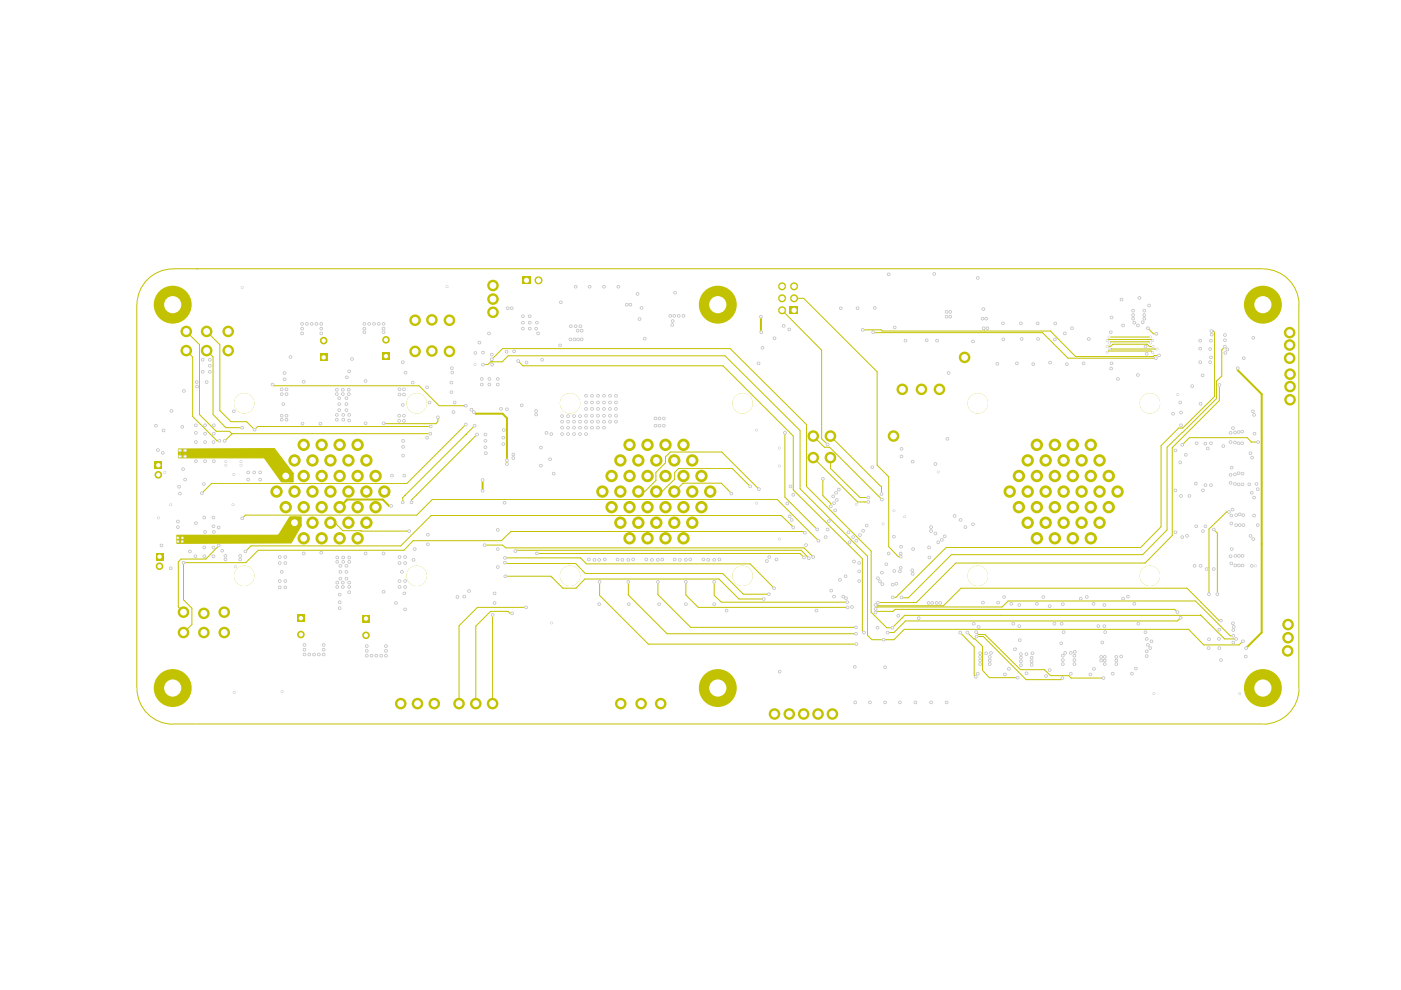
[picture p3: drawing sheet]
<svg xmlns="http://www.w3.org/2000/svg" width="297mm" height="210mm" viewBox="0 0 297 210" stroke-linecap="round" stroke-linejoin="round" font-family="sans-serif">
<g fill="none" stroke="#c2c200" stroke-width=".21">
<path d="M39.5 70.3l2.8 2.8v14.8M39.5 74.3l1.4 1.4v12.6l5.1 5.2h.5M43.8 70.3l2.8 2.8v13.9l2.4 2.4h3.3l1.7 1.7 .7-.7h36.6M43.8 74.3l1.4 1.4v12.2l2.7 2.8h3.5M111 77.6h42.3l14.9 14.9v11.4l14.6 14.5M153.7 75.4l15.9 15.9v12.3l14.3 14.3v16.8l1 .9h4.6l2.2-2.2h60.3l3.2 3.3h7.5l.8-.7M154.8 73.9l16.2 16.1v13.1l13.7 13.7v13l3.3 3.3h1.2l2.6-2.6 62.8-.1 5 5.1h2.5M165.8 65.8l8.4 8.5v18.7l1.3 1.2M168.2 63.2h2.2l15.6 15.6v19.8l2.4 2.5v14.8l2.1 2.1h.5M182.9 69.9h3.9l.3 .3h35.6l5.3 5.4h16.5M185.2 70.5h35.8l5.4 5.4h18.7M234.7 74.7l.3-.3h9.1l.3 .4"/>
<path d="M234.7 73.4h.8l.5-.4h7.2l.5 .5h.8M234.7 72.2l.3-.2h9.1l.3 .2M235.2 71.5h8.7M235.2 72.7l.3-.2h8.1l.3 .2M235.2 73.9l10.1 .1M243.4 69.6l1.2 1.2h.6M244.5 75.6h.1M245.7 75.4h-1l-.2 .2M256.8 70.2h.5l.2 .2v13.7l-6.8 6.7h-.8l-3.7 3.7v17.2l-4.3 4.4h-41.3l-10.7 10.6h-.6M259.7 73.5l-.7 .7v5.6l-1.1 1v3.7l-10.5 10.3v17.6l-5.1 5.2h-40.6l-9.1 9.1h-1.5M42.3 87.9h.1M42.3 87.9l3.5 3.5h2.8l.5 .5h42.1"/>
<path d="M49.2 91.9l-1.6 1.6M57.8 81.5l.3 .3h30.8M81.3 89.7l11.1 .1M142.1 95.8h10.9l7.9 7.9M166.4 91.8v13.6l6.9 6.9M172.4 92.5l2.4 2.3h1.1l11.1 11.1M172.4 97l9.4 9.4h2.3M176.1 92.5l10.8 10.7v1.5M176.1 97v2.3l6.2 6.2h1.8M258.5 81.6v3.3l-10 10v18.6l-5.7 5.9h-40.2l-8.3 8.4h-8.2M266.7 93.7h-1.4l-.8-.9h-12.3l-1.5 1.5M44.8 102.5h41.4"/>
<path d="M46.4 115.7l-2.8 2.8h-5.2l-.6 .6v9.6M52 109.2h36.3M52.1 119.3h-13.2v7.9M53.2 115.7h31.8M54.7 116.7h30.9M70 110.8h1M72.7 112.5l4.1 .1M91.4 109.3h74.3l2.5 2.5M91.7 105.9h73.1l8.7 8.7M107.2 116.2h63.3l1.9 1.9M108.3 112.7h62.1l.2 .2M109.3 116.7h60.6l1.6 1.7"/>
<path d="M113.8 117.3h55.8l.9 .9M139.1 101.9l-1.4 1.3M143 100.2l.9-.9h11.3l3.8 3.8M144.8 102.4h8.2l2.1 2.2M174.5 101.5v3.6l1.6 1.7v.6M183.2 105.5h.1M184.1 106.4h.1M187 105.9h.1M257.3 112.3l.8 .7v13M260.6 108.5h-.5l-3.8 3.7v13.8M182.8 133.7l.4 .4M183.2 134.1h.1"/>
<path d="M185.6 129.1l.4-.4h26.5l1.2-1.3h39.7l7.4 7.4h.7M185.6 129.9l.3-.3h3.5l.4-.4h59.2l.6 .6-.1 .1M191.3 131h.1M203.6 134.1l2.9 3.1v6l.4 .3M205.1 134.1l3.2 3v5.1l1.5 1.5h6M207 134l.5 .5h1.3l7.6 7.5h5l1.3 1.3h3.9l.5 .5h6.9M207.1 135h1.4l9.1 9.1h7.3l.4-.3M212.3 130.5h.1M215.4 137.4l-.2 .3M216.2 135.7l.1 .1M250.3 131h.1M250.3 131l-.7 .7h-57.6l-2.5 2.4h-1.3"/>
<path d="M254.6 127.8h.1M254.7 127.8l-3-3.1h-47.9l-3.8 3.7h-13.9v-.1h-.5M254.7 127.8l3.7 3.8h.5"/>
</g>
<path d="M161.3 67.1l.1 3.3M262.4 78.1v.4l5.1 5.1v50.5l-3.3 3.3M73.3 106.3l-1.3 1.2" fill="none" stroke="#c2c200" stroke-width=".42"/>
<path d="M37.8 95.2l20.4-.1 3.9 5.3v1.8h-2.4l-3.7-5.1h-18.2z" fill="#c2c200"/>
<path d="M37.8 95.2l20.4-.1 3.9 5.3v1.8h-2.4l-3.7-5.1h-18.2z" fill="none" stroke="#c2c200" stroke-width=".25"/>
<path d="M42.8 104.6h.1M44.8 102.5l-2 2.1M46.4 115.7h.1M52 116.9h.1M52 109.2l-.6 .7M53.2 115.7l-1.2 1.2M54.7 116.7l-2.6 2.6M37.8 128.7l1.1 1.1M38.9 127.2l1.8 1.7v3.5l-1.8 1.7" fill="none" stroke="#c2c200" stroke-width=".21"/>
<path d="M37.5 113.5h21.5l2.5-3.9h2.3v1.9l-2.1 3.6-24.2 .1z" fill="#c2c200"/>
<path d="M37.5 113.5h21.5l2.5-3.9h2.3v1.9l-2.1 3.6-24.2 .1z" fill="none" stroke="#c2c200" stroke-width=".25"/>
<g fill="none" stroke="#c2c200" stroke-width=".21">
<path d="M104.3 76.7h.1M109.9 76.5l1.1 1.1M153.7 75.4h-46l-1.2 1.3h-2.5l-.6 .6h-1M154.8 73.9h-48.2l-2.3 2.3M142.1 95.8l-1 1.1v1.2l-2 2.1v1.7M88.3 105h.1M102.7 115.6h3.9l.6 .6M107.1 119.3h.1M107.1 118.3h16l1.2 1.2h34.7l5.1 5.2M107.1 119.3l.1 .2h14.8l2.1 2.1h29.1l4.4 4.4h5.4M108.3 112.7l-2 1.9h-18.7M109.3 116.7v.1"/>
<path d="M137.7 103.2l-1 1h-1.4M143 100.2v1.4l-2.7 2.6h-1.1M144.8 102.4l-1.8 1.8M182.8 118.4v15.3M104.4 130.4v18.8M107.1 122.2h.1M107.1 122.2h9.7l2.5 2.5h2.8l1.9-1.9h28.4l4.3 4.2h5.2M108.6 130h-.4l-.5-.4h-3.7l-3.1 3.2v16.4M111.5 128.8h-10.3l-3.9 3.9v16.5M117.1 122.4h.1M127.1 123.4h.1M127.1 123.4v2.8l10.4 10.4h44.1"/>
<path d="M133.2 123.4h.1M133.2 123.4v2.8l8.2 8.2h40.1M139.5 123.4h.1M139.5 123.4v2.7l6.9 6.9h35.1M145.4 123.4h.1M145.4 123.4v2.8l2.6 2.6h31.7M151.4 123.4h.1M151.4 123.4v2.8l1.6 1.5h26.6"/>
</g>
<path d="M100.5 87.4l.4 .3M106.6 87.7l.9 .9M102.3 101.8v2.3" fill="none" stroke="#c2c200" stroke-width=".42"/>
<circle cx="99.9" cy="86.9" r=".21" fill="#c2c200"/>
<path d="M100.9 87.7h5.7M107.5 88.6v9.8M73.3 106.3l.2-.4h7.7l1.3 1.4h.4" fill="none" stroke="#c2c200" stroke-width=".42"/>
<g fill="none" stroke="#c2c200" stroke-width=".21">
<path d="M36.6 57h231.2M36.7 57a7.6 7.6 0 0 0-7.7 7.6M267.8 57a7.6 7.6 0 0 1 7.6 7.6M29 64.6v81.3M275.4 64.6v81.3M88.9 81.8l4.2 4.2h5.7M92.8 88.5v.8l-.4 .5M98.8 92.1h.1M98.8 90l-12.6 12.5M99.5 93.7h.1M100.6 90.3l-15.2 15.2v1M101.1 92.1h.1"/>
<path d="M101.1 92.1l-13.9 13.9v.5M71 110.8l1.7 1.7M76.8 112.6h9.9M85.9 105h.1M87.6 114.6l-2 2.1M91.4 109.3l-6.4 6.4M91.7 105.9l-3.4 3.3M29 145.9a7.6 7.6 0 0 0 7.7 7.6M36.6 153.5h231.2M275.4 145.9a7.6 7.6 0 0 1-7.6 7.6"/>
</g>
<g fill="#c2c200">
<path d="M67.9 74.9h1.5v1.6h-1.5z"/>
<path d="M81.1 74.8h1.5v1.6h-1.5z"/>
<path d="M32.8 97.9h1.5v1.6h-1.5z"/>
<path d="M76.8 130.4h1.6v1.6h-1.6z"/>
<path d="M167.4 64.9h1.8v1.7h-1.8z"/>
<path d="M165 65.8h1.7a.85 .85 0 0 1-.9 .8 .85 .85 0 0 1-.8-.8z"/>
<path d="M165.2 65.2a.85 .85 0 0 1 .9-.2 .85 .85 0 0 1 .6 .8h-1.7z"/>
<path d="M167.5 63.2h1.7a.85 .85 0 0 1-.8 .9 .85 .85 0 0 1-.9-.9z"/>
<path d="M167.8 62.6a.85 .85 0 0 1 .9-.1 .85 .85 0 0 1 .5 .7h-1.7z"/>
<path d="M165 63.2h1.7a.85 .85 0 0 1-.9 .9 .85 .85 0 0 1-.8-.9z"/>
<path d="M165.2 62.6a.85 .85 0 0 1 .9-.1 .85 .85 0 0 1 .6 .7h-1.7z"/>
<path d="M167.5 60.7h1.7a.85 .85 0 0 1-.8 .9 .85 .85 0 0 1-.9-.9z"/>
<path d="M167.8 60.1a.85 .85 0 0 1 .9-.2 .85 .85 0 0 1 .5 .8h-1.7z"/>
<path d="M165 60.7h1.7a.85 .85 0 0 1-.9 .9 .85 .85 0 0 1-.8-.9z"/>
<path d="M165.2 60.1a.85 .85 0 0 1 .9-.2 .85 .85 0 0 1 .6 .8h-1.7z"/>
<path d="M110.8 58.6h1.8v1.7h-1.8z"/>
<path d="M113.6 58.8l.6-.2v1.7a.85 .85 0 0 1-.8-.5 .85 .85 0 0 1 .2-1z"/>
<path d="M114.2 58.6a.85 .85 0 0 1 .8 .8 .85 .85 0 0 1-.8 .9z"/>
<path d="M63 130.2h1.6v1.6h-1.6z"/>
<path d="M33.1 117.3h1.5v1.6h-1.5z"/>
<circle cx="68.2" cy="94.3" r="1.31"/>
<circle cx="64.4" cy="94.3" r="1.31"/>
<circle cx="66.3" cy="97.6" r="1.31"/>
<circle cx="62.4" cy="97.6" r="1.31"/>
<circle cx="51.8" cy="85.5" r="2.16"/>
<circle cx="68.2" cy="100.9" r="1.31"/>
<circle cx="64.4" cy="107.5" r="1.31"/>
<circle cx="68.2" cy="107.5" r="1.31"/>
<circle cx="70.1" cy="104.2" r="1.31"/>
<circle cx="66.3" cy="104.2" r="1.31"/>
<circle cx="70.1" cy="97.6" r="1.31"/>
<circle cx="68.6" cy="72.2" r=".8"/>
<circle cx="88" cy="74.5" r="1.23"/>
<circle cx="81.8" cy="72.1" r=".8"/>
<circle cx="95.3" cy="74.5" r="1.23"/>
<circle cx="91.6" cy="74.4" r="1.23"/>
<circle cx="95.3" cy="67.9" r="1.23"/>
<circle cx="91.6" cy="67.8" r="1.23"/>
<circle cx="88" cy="67.9" r="1.23"/>
<circle cx="104.5" cy="63.4" r="1.23"/>
<circle cx="104.5" cy="60.5" r="1.23"/>
<circle cx="104.5" cy="66.2" r="1.23"/>
<circle cx="36.6" cy="64.6" r="4"/>
<circle cx="39.5" cy="70.3" r="1.23"/>
<circle cx="43.8" cy="70.3" r="1.23"/>
<circle cx="48.4" cy="70.3" r="1.23"/>
<circle cx="48.4" cy="74.3" r="1.23"/>
<circle cx="33.6" cy="100.7" r=".8"/>
<circle cx="39.5" cy="74.3" r="1.23"/>
<circle cx="43.8" cy="74.3" r="1.23"/>
<circle cx="75.8" cy="94.3" r="1.31"/>
<circle cx="72" cy="94.3" r="1.31"/>
<circle cx="73.9" cy="97.6" r="1.31"/>
<circle cx="77.7" cy="97.6" r="1.31"/>
<circle cx="88.3" cy="85.5" r="2.16"/>
<circle cx="75.8" cy="100.9" r="1.31"/>
<circle cx="72" cy="100.9" r="1.31"/>
<circle cx="79.6" cy="100.9" r="1.31"/>
<circle cx="77.7" cy="104.2" r="1.31"/>
<circle cx="73.9" cy="104.2" r="1.31"/>
<circle cx="81.5" cy="104.2" r="1.31"/>
<circle cx="77.6" cy="134.7" r=".8"/>
<circle cx="137.3" cy="94.3" r="1.31"/>
<circle cx="133.5" cy="94.3" r="1.31"/>
<circle cx="135.3" cy="97.6" r="1.31"/>
<circle cx="139.1" cy="97.6" r="1.31"/>
<circle cx="131.5" cy="97.6" r="1.31"/>
<circle cx="120.9" cy="85.5" r="2.16"/>
<circle cx="133.5" cy="100.9" r="1.31"/>
<circle cx="129.7" cy="100.9" r="1.31"/>
<circle cx="129.7" cy="107.5" r="1.31"/>
<circle cx="131.5" cy="104.2" r="1.31"/>
<circle cx="127.7" cy="104.2" r="1.31"/>
<circle cx="104.4" cy="149.2" r="1.23"/>
<circle cx="100.9" cy="149.2" r="1.23"/>
<circle cx="97.3" cy="149.2" r="1.23"/>
<circle cx="131.6" cy="149.2" r="1.23"/>
<circle cx="85" cy="149.2" r="1.23"/>
<circle cx="88.5" cy="149.2" r="1.23"/>
<circle cx="92.1" cy="149.2" r="1.23"/>
<circle cx="135.9" cy="149.2" r="1.23"/>
<circle cx="152.2" cy="145.9" r="4"/>
<circle cx="140.1" cy="149.2" r="1.23"/>
<circle cx="176.5" cy="151.4" r="1.23"/>
<circle cx="170.4" cy="151.4" r="1.23"/>
<circle cx="173.4" cy="151.4" r="1.23"/>
<circle cx="167.3" cy="151.4" r="1.23"/>
<circle cx="164.2" cy="151.4" r="1.23"/>
<circle cx="172.4" cy="92.5" r="1.23"/>
<circle cx="176.1" cy="92.5" r="1.23"/>
<circle cx="172.4" cy="97" r="1.23"/>
<circle cx="176.1" cy="97" r="1.23"/>
<circle cx="144.9" cy="94.3" r="1.31"/>
<circle cx="141.1" cy="94.3" r="1.31"/>
<circle cx="143" cy="97.6" r="1.31"/>
<circle cx="146.8" cy="97.6" r="1.31"/>
<circle cx="157.4" cy="85.5" r="2.16"/>
<circle cx="139.1" cy="110.8" r="1.31"/>
<circle cx="135.3" cy="110.8" r="1.31"/>
<circle cx="137.3" cy="114.1" r="1.31"/>
<circle cx="131.5" cy="110.8" r="1.31"/>
<circle cx="133.5" cy="114.1" r="1.31"/>
<circle cx="120.9" cy="122.1" r="2.16"/>
<circle cx="141.1" cy="114.1" r="1.31"/>
<circle cx="143" cy="110.8" r="1.31"/>
<circle cx="141.1" cy="107.5" r="1.31"/>
<circle cx="146.8" cy="110.8" r="1.31"/>
<circle cx="144.9" cy="114.1" r="1.31"/>
<circle cx="144.9" cy="107.5" r="1.31"/>
<circle cx="148.7" cy="107.5" r="1.31"/>
<circle cx="157.4" cy="122.1" r="2.16"/>
<circle cx="144.9" cy="100.9" r="1.31"/>
<circle cx="141.1" cy="100.9" r="1.31"/>
<circle cx="148.7" cy="100.9" r="1.31"/>
<circle cx="146.8" cy="104.2" r="1.31"/>
<circle cx="143" cy="104.2" r="1.31"/>
<circle cx="150.6" cy="104.2" r="1.31"/>
<circle cx="137.3" cy="100.9" r="1.31"/>
<circle cx="133.5" cy="107.5" r="1.31"/>
<circle cx="137.3" cy="107.5" r="1.31"/>
<circle cx="139.1" cy="104.2" r="1.31"/>
<circle cx="135.3" cy="104.2" r="1.31"/>
<circle cx="152.2" cy="64.6" r="4"/>
<circle cx="223.6" cy="94.3" r="1.31"/>
<circle cx="219.8" cy="94.3" r="1.31"/>
<circle cx="221.7" cy="97.6" r="1.31"/>
<circle cx="225.5" cy="97.6" r="1.31"/>
<circle cx="217.9" cy="97.6" r="1.31"/>
<circle cx="219.8" cy="100.9" r="1.31"/>
<circle cx="216" cy="100.9" r="1.31"/>
<circle cx="216" cy="107.5" r="1.31"/>
<circle cx="217.9" cy="104.2" r="1.31"/>
<circle cx="214.1" cy="104.2" r="1.31"/>
<circle cx="225.5" cy="110.8" r="1.31"/>
<circle cx="221.7" cy="110.8" r="1.31"/>
<circle cx="223.6" cy="114.1" r="1.31"/>
<circle cx="217.9" cy="110.8" r="1.31"/>
<circle cx="219.8" cy="114.1" r="1.31"/>
<circle cx="207.3" cy="122.1" r="2.16"/>
<circle cx="227.5" cy="114.1" r="1.31"/>
<circle cx="229.3" cy="110.8" r="1.31"/>
<circle cx="227.5" cy="107.5" r="1.31"/>
<circle cx="231.3" cy="107.5" r="1.31"/>
<circle cx="235.1" cy="107.5" r="1.31"/>
<circle cx="223.6" cy="100.9" r="1.31"/>
<circle cx="219.8" cy="107.5" r="1.31"/>
<circle cx="223.6" cy="107.5" r="1.31"/>
<circle cx="225.5" cy="104.2" r="1.31"/>
<circle cx="221.7" cy="104.2" r="1.31"/>
<circle cx="207.3" cy="85.5" r="2.16"/>
<circle cx="204.5" cy="75.8" r="1.23"/>
<circle cx="189.4" cy="92.5" r="1.23"/>
<circle cx="199.2" cy="82.6" r="1.23"/>
<circle cx="191.3" cy="82.6" r="1.23"/>
<circle cx="195.4" cy="82.6" r="1.23"/>
<circle cx="231.3" cy="94.3" r="1.31"/>
<circle cx="227.5" cy="94.3" r="1.31"/>
<circle cx="229.3" cy="97.6" r="1.31"/>
<circle cx="233.1" cy="97.6" r="1.31"/>
<circle cx="243.8" cy="85.5" r="2.16"/>
<circle cx="231.3" cy="100.9" r="1.31"/>
<circle cx="227.5" cy="100.9" r="1.31"/>
<circle cx="235.1" cy="100.9" r="1.31"/>
<circle cx="233.1" cy="104.2" r="1.31"/>
<circle cx="229.3" cy="104.2" r="1.31"/>
<circle cx="236.9" cy="104.2" r="1.31"/>
<circle cx="233.1" cy="110.8" r="1.31"/>
<circle cx="231.3" cy="114.1" r="1.31"/>
<circle cx="243.8" cy="122.1" r="2.16"/>
<circle cx="267.8" cy="145.9" r="4"/>
<circle cx="273.1" cy="135.2" r="1.23"/>
<circle cx="273.1" cy="132.4" r="1.23"/>
<circle cx="273" cy="138" r="1.23"/>
<circle cx="267.8" cy="64.6" r="4"/>
<circle cx="273.5" cy="84.8" r="1.23"/>
<circle cx="273.5" cy="79.3" r="1.23"/>
<circle cx="273.5" cy="82" r="1.23"/>
<circle cx="273.4" cy="73.2" r="1.23"/>
<circle cx="273.4" cy="70.5" r="1.23"/>
<circle cx="273.4" cy="75.9" r="1.23"/>
<circle cx="64.4" cy="100.9" r="1.31"/>
<circle cx="60.6" cy="100.9" r="1.31"/>
<circle cx="60.6" cy="107.5" r="1.31"/>
<circle cx="62.4" cy="104.2" r="1.31"/>
<circle cx="58.6" cy="104.2" r="1.31"/>
<circle cx="70.1" cy="110.8" r="1.31"/>
<circle cx="66.3" cy="110.8" r="1.31"/>
<circle cx="68.2" cy="114.1" r="1.31"/>
<circle cx="62.4" cy="110.8" r="1.31"/>
<circle cx="64.4" cy="114.1" r="1.31"/>
<circle cx="72" cy="114.1" r="1.31"/>
<circle cx="73.9" cy="110.8" r="1.31"/>
<circle cx="72" cy="107.5" r="1.31"/>
<circle cx="77.7" cy="110.8" r="1.31"/>
<circle cx="75.8" cy="114.1" r="1.31"/>
<circle cx="75.8" cy="107.5" r="1.31"/>
<circle cx="79.6" cy="107.5" r="1.31"/>
<circle cx="88.3" cy="122.1" r="2.16"/>
<circle cx="51.8" cy="122.1" r="2.16"/>
<circle cx="63.8" cy="134.5" r=".8"/>
<circle cx="47.5" cy="129.8" r="1.23"/>
<circle cx="47.5" cy="134.1" r="1.23"/>
<circle cx="36.6" cy="145.9" r="4"/>
<circle cx="33.8" cy="120.1" r=".8"/>
<circle cx="38.9" cy="129.8" r="1.23"/>
<circle cx="43.2" cy="130" r="1.23"/>
<circle cx="43.2" cy="134.1" r="1.23"/>
<circle cx="38.9" cy="134.1" r="1.23"/>
</g>
<g fill="#c2c2c2">
<path d="M165 114.1h.4v.4h-.4z"/>
<path d="M165 94.8h.4v.4h-.4z"/>
<path d="M160.2 91h.4v.4h-.4z"/>
<path d="M160.2 106.5h.4v.4h-.4z"/>
<path d="M165 98.6h.4v.4h-.4z"/>
<path d="M191.6 109.3h.4v.5h-.4z"/>
<path d="M198.7 99.9h.4v.4h-.4z"/>
<path d="M189.3 108.1h.4v.4h-.4z"/>
<path d="M187 110.9h.4v.4h-.4z"/>
<path d="M181.4 106.7h.4v.5h-.4z"/>
<path d="M116.8 131.9h.4v.4h-.4z"/>
<path d="M94.6 60.6h.4v.4h-.4z"/>
<path d="M100.5 77.1h.4v.4h-.4z"/>
<path d="M49.4 100.4h.4v.4h-.4z"/>
<path d="M47.7 98.4h.4v.5h-.4z"/>
<path d="M47.7 97.7h.4v.4h-.4z"/>
<path d="M50.9 97.7h.4v.4h-.4z"/>
<path d="M50.9 98.4h.4v.5h-.4z"/>
<path d="M34.7 99.9h.4v.5h-.4z"/>
<path d="M37.5 113.8h.4v.5h-.4z"/>
<path d="M38.4 113.8h.5v.5h-.5z"/>
<path d="M37.5 114.6h.4v.4h-.4z"/>
<path d="M38.4 114.6h.5v.4h-.5z"/>
<path d="M49.2 106.8h.4v.4h-.4z"/>
<path d="M49.7 119.9h.4v.5h-.4z"/>
<path d="M59.6 146.4h.4v.5h-.4z"/>
<path d="M49.5 146.6h.4v.4h-.4z"/>
<path d="M33.4 109.6h.4v.4h-.4z"/>
<path d="M36 106.8h.4v.4h-.4z"/>
<path d="M51.1 60.7h.5v.5h-.5z"/>
<path d="M249.5 83.4h.4v.5h-.4z"/>
<path d="M265.9 119.8h.5v.4h-.5z"/>
<path d="M262.6 146.8h.5v.5h-.5z"/>
<path d="M234.5 74.5h.4v.4h-.4z"/>
<path d="M235 73.7h.5v.4h-.5z"/>
<path d="M234.5 73.2h.4v.4h-.4z"/>
<path d="M235 72.5h.5v.5h-.5z"/>
<path d="M234.5 72h.4v.4h-.4z"/>
<path d="M235 71.2h.4v.5h-.4z"/>
<path d="M244.4 146.8h.4v.5h-.4z"/>
<path d="M243.7 72.5h.4v.5h-.4z"/>
<path d="M244.2 72h.4v.4h-.4z"/>
<path d="M243.7 71.2h.4v.5h-.4z"/>
<path d="M244.2 74.5h.4v.5h-.4z"/>
<path d="M245.1 73.8h.4v.4h-.4z"/>
<path d="M244.3 73.3h.4v.4h-.4z"/>
<circle cx="140.8" cy="88.7" r=".38"/>
<circle cx="143" cy="118.6" r=".38"/>
<circle cx="144.1" cy="118.7" r=".38"/>
<circle cx="145.4" cy="118.7" r=".38"/>
<circle cx="139.8" cy="88.7" r=".38"/>
<circle cx="142.1" cy="67" r=".38"/>
<circle cx="143" cy="67" r=".38"/>
<circle cx="143.9" cy="67" r=".38"/>
<circle cx="142.5" cy="68.9" r=".38"/>
<circle cx="152.5" cy="118.6" r=".38"/>
<circle cx="162.6" cy="119" r=".38"/>
<circle cx="151.4" cy="118.7" r=".38"/>
<circle cx="154" cy="129.5" r=".38"/>
<circle cx="161.9" cy="127" r=".38"/>
<circle cx="163" cy="126" r=".38"/>
<circle cx="164.1" cy="124.7" r=".38"/>
<circle cx="144.9" cy="67" r=".38"/>
<circle cx="164.2" cy="71.7" r=".38"/>
<circle cx="161.7" cy="73.7" r=".38"/>
<circle cx="160.8" cy="77" r=".38"/>
<circle cx="161.3" cy="67.1" r=".38"/>
<circle cx="161.4" cy="70.4" r=".38"/>
<circle cx="166.2" cy="69.1" r=".38"/>
<circle cx="167.4" cy="109.5" r=".38"/>
<circle cx="167.8" cy="110.2" r=".38"/>
<circle cx="163.1" cy="118.1" r=".38"/>
<circle cx="164.6" cy="118.6" r=".38"/>
<circle cx="160.9" cy="103.7" r=".38"/>
<circle cx="167.6" cy="103.1" r=".38"/>
<circle cx="159" cy="103.1" r=".38"/>
<circle cx="166.9" cy="106.8" r=".38"/>
<circle cx="155.1" cy="104.6" r=".38"/>
<circle cx="149.1" cy="118.6" r=".38"/>
<circle cx="146.3" cy="118.6" r=".38"/>
<circle cx="150.2" cy="118.7" r=".38"/>
<circle cx="151.4" cy="128.1" r=".38"/>
<circle cx="145.4" cy="128.1" r=".38"/>
<circle cx="145.4" cy="123.4" r=".38"/>
<circle cx="151.4" cy="123.4" r=".38"/>
<circle cx="176.2" cy="125.2" r=".38"/>
<circle cx="182.2" cy="119.4" r=".38"/>
<circle cx="178.1" cy="122.9" r=".38"/>
<circle cx="179.3" cy="122.2" r=".38"/>
<circle cx="181.1" cy="119" r=".38"/>
<circle cx="191" cy="115.9" r=".38"/>
<circle cx="197" cy="116.1" r=".38"/>
<circle cx="193.6" cy="116.4" r=".38"/>
<circle cx="191" cy="118" r=".38"/>
<circle cx="191" cy="117.3" r=".38"/>
<circle cx="190.5" cy="130.6" r=".38"/>
<circle cx="194.8" cy="131.1" r=".38"/>
<circle cx="185.6" cy="129.1" r=".38"/>
<circle cx="185.6" cy="129.9" r=".38"/>
<circle cx="191" cy="120.4" r=".38"/>
<circle cx="193.5" cy="121.7" r=".38"/>
<circle cx="189.6" cy="121.1" r=".38"/>
<circle cx="189.3" cy="123.9" r=".38"/>
<circle cx="187.9" cy="119.6" r=".38"/>
<circle cx="182.2" cy="123.2" r=".38"/>
<circle cx="182.2" cy="121.2" r=".38"/>
<circle cx="185.6" cy="128.3" r=".38"/>
<circle cx="186.1" cy="127.8" r=".38"/>
<circle cx="187.1" cy="123.9" r=".38"/>
<circle cx="186.6" cy="123.3" r=".38"/>
<circle cx="186.1" cy="122.6" r=".38"/>
<circle cx="187" cy="121.4" r=".38"/>
<circle cx="254.5" cy="76.8" r=".38"/>
<circle cx="254.5" cy="73.9" r=".38"/>
<circle cx="250.4" cy="87.5" r=".38"/>
<circle cx="235.6" cy="78.1" r=".38"/>
<circle cx="241.6" cy="63.2" r=".38"/>
<circle cx="198.1" cy="58.1" r=".38"/>
<circle cx="188.4" cy="58.2" r=".38"/>
<circle cx="201.5" cy="66.1" r=".38"/>
<circle cx="200.7" cy="66.1" r=".38"/>
<circle cx="201.5" cy="67.1" r=".38"/>
<circle cx="200.7" cy="67.1" r=".38"/>
<circle cx="211.5" cy="77.1" r=".38"/>
<circle cx="215.6" cy="77" r=".38"/>
<circle cx="200.9" cy="93" r=".38"/>
<circle cx="198.7" cy="72.2" r=".38"/>
<circle cx="201.1" cy="79.1" r=".38"/>
<circle cx="212.7" cy="72" r=".38"/>
<circle cx="207.3" cy="58.9" r=".38"/>
<circle cx="206.3" cy="72.4" r=".38"/>
<circle cx="208.5" cy="65.5" r=".38"/>
<circle cx="209.1" cy="67.6" r=".38"/>
<circle cx="208.3" cy="67.6" r=".38"/>
<circle cx="209.3" cy="69.6" r=".38"/>
<circle cx="208.6" cy="69.6" r=".38"/>
<circle cx="212.6" cy="68.6" r=".38"/>
<circle cx="226.2" cy="77.2" r=".38"/>
<circle cx="219.1" cy="77.2" r=".38"/>
<circle cx="222.6" cy="76.9" r=".38"/>
<circle cx="229.7" cy="77" r=".38"/>
<circle cx="235.7" cy="77" r=".38"/>
<circle cx="188.4" cy="117.3" r=".38"/>
<circle cx="190.8" cy="121.2" r=".38"/>
<circle cx="193.4" cy="120.9" r=".38"/>
<circle cx="190" cy="123.8" r=".38"/>
<circle cx="197.1" cy="118.2" r=".38"/>
<circle cx="213.1" cy="143" r=".38"/>
<circle cx="209.8" cy="140" r=".38"/>
<circle cx="209.8" cy="140.8" r=".38"/>
<circle cx="216.4" cy="140.2" r=".38"/>
<circle cx="213.9" cy="141.8" r=".38"/>
<circle cx="215.2" cy="137.7" r=".38"/>
<circle cx="215.8" cy="143.7" r=".38"/>
<circle cx="216.2" cy="135.7" r=".38"/>
<circle cx="208.4" cy="127.8" r=".38"/>
<circle cx="211.6" cy="127.8" r=".38"/>
<circle cx="212.9" cy="126.6" r=".38"/>
<circle cx="207.5" cy="132.9" r=".38"/>
<circle cx="209.8" cy="139.3" r=".38"/>
<circle cx="207.8" cy="139.3" r=".38"/>
<circle cx="207.8" cy="138.5" r=".38"/>
<circle cx="209.1" cy="138.5" r=".38"/>
<circle cx="210.1" cy="138.4" r=".38"/>
<circle cx="216.1" cy="132.8" r=".38"/>
<circle cx="216.1" cy="128.3" r=".38"/>
<circle cx="214.4" cy="128" r=".38"/>
<circle cx="219.8" cy="128" r=".38"/>
<circle cx="214.8" cy="132.2" r=".38"/>
<circle cx="189.2" cy="133.1" r=".38"/>
<circle cx="199.3" cy="127.8" r=".38"/>
<circle cx="198.6" cy="127.8" r=".38"/>
<circle cx="197.7" cy="127.8" r=".38"/>
<circle cx="196.9" cy="127.8" r=".38"/>
<circle cx="191.1" cy="126.7" r=".38"/>
<circle cx="189.3" cy="126.7" r=".38"/>
<circle cx="207.3" cy="142.8" r=".38"/>
<circle cx="207.8" cy="140.8" r=".38"/>
<circle cx="207.8" cy="140" r=".38"/>
<circle cx="206.9" cy="143.5" r=".38"/>
<circle cx="206.5" cy="132.2" r=".38"/>
<circle cx="203.6" cy="134.1" r=".38"/>
<circle cx="205.1" cy="134.1" r=".38"/>
<circle cx="207" cy="135" r=".38"/>
<circle cx="207" cy="134" r=".38"/>
<circle cx="191.1" cy="96.8" r=".38"/>
<circle cx="178.3" cy="65.4" r=".38"/>
<circle cx="191.1" cy="95.2" r=".38"/>
<circle cx="185" cy="99.1" r=".38"/>
<circle cx="175.5" cy="94.2" r=".38"/>
<circle cx="166.4" cy="91.8" r=".38"/>
<circle cx="167.3" cy="69.8" r=".38"/>
<circle cx="192" cy="72.2" r=".38"/>
<circle cx="196.5" cy="72.1" r=".38"/>
<circle cx="181.8" cy="65.4" r=".38"/>
<circle cx="189.7" cy="69.4" r=".38"/>
<circle cx="185.5" cy="65.3" r=".38"/>
<circle cx="185.1" cy="70.4" r=".38"/>
<circle cx="182.9" cy="69.9" r=".38"/>
<circle cx="198.3" cy="98.4" r=".38"/>
<circle cx="193.5" cy="97.9" r=".38"/>
<circle cx="202.4" cy="109.4" r=".38"/>
<circle cx="204.7" cy="111.8" r=".38"/>
<circle cx="206.3" cy="111.2" r=".38"/>
<circle cx="203.7" cy="110.2" r=".38"/>
<circle cx="189.5" cy="113.8" r=".38"/>
<circle cx="183.8" cy="111.4" r=".38"/>
<circle cx="187" cy="105.9" r=".38"/>
<circle cx="186.9" cy="104.7" r=".38"/>
<circle cx="184.1" cy="106.4" r=".38"/>
<circle cx="184.1" cy="105.5" r=".38"/>
<circle cx="177.2" cy="104.5" r=".38"/>
<circle cx="177.8" cy="103.8" r=".38"/>
<circle cx="176.7" cy="105.2" r=".38"/>
<circle cx="176.1" cy="107.4" r=".38"/>
<circle cx="174.5" cy="101.5" r=".38"/>
<circle cx="168.2" cy="104.9" r=".38"/>
<circle cx="176.8" cy="106.7" r=".38"/>
<circle cx="177.4" cy="106" r=".38"/>
<circle cx="175.7" cy="110.5" r=".38"/>
<circle cx="177.1" cy="108.2" r=".38"/>
<circle cx="175.5" cy="112.3" r=".38"/>
<circle cx="173.3" cy="112.3" r=".38"/>
<circle cx="168.2" cy="111.8" r=".38"/>
<circle cx="198.9" cy="115" r=".38"/>
<circle cx="199.7" cy="114.5" r=".38"/>
<circle cx="200.3" cy="113.7" r=".38"/>
<circle cx="197.4" cy="112.6" r=".38"/>
<circle cx="197.4" cy="111.8" r=".38"/>
<circle cx="198.3" cy="113.1" r=".38"/>
<circle cx="180.9" cy="113.9" r=".38"/>
<circle cx="181.6" cy="114.6" r=".38"/>
<circle cx="179.9" cy="112.9" r=".38"/>
<circle cx="180.1" cy="115" r=".38"/>
<circle cx="183" cy="112.5" r=".38"/>
<circle cx="182.3" cy="113.5" r=".38"/>
<circle cx="173.5" cy="114.6" r=".38"/>
<circle cx="170.6" cy="112.9" r=".38"/>
<circle cx="172.4" cy="118.1" r=".38"/>
<circle cx="171.5" cy="118.4" r=".38"/>
<circle cx="170.5" cy="118.2" r=".38"/>
<circle cx="170.9" cy="115.6" r=".38"/>
<circle cx="175" cy="113.9" r=".38"/>
<circle cx="187.7" cy="148.9" r=".38"/>
<circle cx="190.8" cy="148.9" r=".38"/>
<circle cx="194.1" cy="148.9" r=".38"/>
<circle cx="197.4" cy="148.9" r=".38"/>
<circle cx="200.7" cy="148.9" r=".38"/>
<circle cx="184.4" cy="148.9" r=".38"/>
<circle cx="181.3" cy="148.9" r=".38"/>
<circle cx="165.3" cy="142.4" r=".38"/>
<circle cx="181.2" cy="141.4" r=".38"/>
<circle cx="186.1" cy="133.1" r=".38"/>
<circle cx="187.7" cy="141.5" r=".38"/>
<circle cx="187.3" cy="135.6" r=".38"/>
<circle cx="183.2" cy="134.1" r=".38"/>
<circle cx="188.2" cy="134.1" r=".38"/>
<circle cx="181.6" cy="136.6" r=".38"/>
<circle cx="181.5" cy="134.4" r=".38"/>
<circle cx="181.5" cy="133" r=".38"/>
<circle cx="178.8" cy="126.5" r=".38"/>
<circle cx="176.8" cy="126.5" r=".38"/>
<circle cx="179.4" cy="126.8" r=".38"/>
<circle cx="173.1" cy="129.5" r=".38"/>
<circle cx="179.7" cy="128.8" r=".38"/>
<circle cx="179.6" cy="127.7" r=".38"/>
<circle cx="180.6" cy="128.7" r=".38"/>
<circle cx="98.4" cy="126.5" r=".38"/>
<circle cx="97" cy="126.6" r=".38"/>
<circle cx="90.7" cy="113.4" r=".38"/>
<circle cx="90.7" cy="115.4" r=".38"/>
<circle cx="124.8" cy="118.6" r=".38"/>
<circle cx="117.4" cy="100.4" r=".38"/>
<circle cx="126" cy="118.7" r=".38"/>
<circle cx="127" cy="118.7" r=".38"/>
<circle cx="113.8" cy="117.3" r=".38"/>
<circle cx="127" cy="128.1" r=".38"/>
<circle cx="133.3" cy="128.1" r=".38"/>
<circle cx="127.1" cy="123.4" r=".38"/>
<circle cx="133.2" cy="123.4" r=".38"/>
<circle cx="105.5" cy="112.4" r=".38"/>
<circle cx="107" cy="106.6" r=".38"/>
<circle cx="102.3" cy="101.8" r=".38"/>
<circle cx="102.3" cy="104.1" r=".38"/>
<circle cx="105.5" cy="116.4" r=".38"/>
<circle cx="107.1" cy="119.3" r=".38"/>
<circle cx="107.1" cy="118.3" r=".38"/>
<circle cx="102.7" cy="115.6" r=".38"/>
<circle cx="109.3" cy="116.8" r=".38"/>
<circle cx="105.5" cy="120.2" r=".38"/>
<circle cx="99.4" cy="125.3" r=".38"/>
<circle cx="107.1" cy="122.2" r=".38"/>
<circle cx="104.9" cy="125.8" r=".38"/>
<circle cx="104.9" cy="127.8" r=".38"/>
<circle cx="111.5" cy="128.8" r=".38"/>
<circle cx="108.6" cy="130" r=".38"/>
<circle cx="104.4" cy="130.4" r=".38"/>
<circle cx="113.7" cy="69.7" r=".38"/>
<circle cx="110.9" cy="68.4" r=".38"/>
<circle cx="112.3" cy="68.4" r=".38"/>
<circle cx="110.9" cy="67.1" r=".38"/>
<circle cx="112.3" cy="67.1" r=".38"/>
<circle cx="114.1" cy="70.7" r=".38"/>
<circle cx="113.8" cy="68.4" r=".38"/>
<circle cx="122" cy="60.8" r=".38"/>
<circle cx="125" cy="60.8" r=".38"/>
<circle cx="128.1" cy="60.8" r=".38"/>
<circle cx="121" cy="69.2" r=".38"/>
<circle cx="122" cy="69.2" r=".38"/>
<circle cx="123.1" cy="69.2" r=".38"/>
<circle cx="118.9" cy="64.1" r=".38"/>
<circle cx="131.1" cy="60.8" r=".38"/>
<circle cx="135.2" cy="62.3" r=".38"/>
<circle cx="136" cy="65.3" r=".38"/>
<circle cx="132.9" cy="64.6" r=".38"/>
<circle cx="133.6" cy="64.6" r=".38"/>
<circle cx="118.7" cy="73.2" r=".38"/>
<circle cx="120.9" cy="72" r=".38"/>
<circle cx="123.3" cy="72" r=".38"/>
<circle cx="122.5" cy="70.1" r=".38"/>
<circle cx="121.8" cy="72" r=".38"/>
<circle cx="122.6" cy="72" r=".38"/>
<circle cx="123.3" cy="70.1" r=".38"/>
<circle cx="110.9" cy="69.7" r=".38"/>
<circle cx="112.3" cy="69.7" r=".38"/>
<circle cx="107.7" cy="65.4" r=".38"/>
<circle cx="108.5" cy="65.4" r=".38"/>
<circle cx="107.4" cy="74.6" r=".38"/>
<circle cx="109" cy="74.5" r=".38"/>
<circle cx="100.8" cy="74.8" r=".38"/>
<circle cx="103.7" cy="70.7" r=".38"/>
<circle cx="101.6" cy="72.6" r=".38"/>
<circle cx="135.6" cy="67.6" r=".38"/>
<circle cx="143.1" cy="62.1" r=".38"/>
<circle cx="136.7" cy="71.8" r=".38"/>
<circle cx="142.6" cy="68.1" r=".38"/>
<circle cx="116.6" cy="97.4" r=".38"/>
<circle cx="108.8" cy="96.3" r=".38"/>
<circle cx="108.8" cy="97.1" r=".38"/>
<circle cx="114.7" cy="94.9" r=".38"/>
<circle cx="115.9" cy="91.8" r=".38"/>
<circle cx="116.9" cy="92" r=".38"/>
<circle cx="113.7" cy="87.9" r=".38"/>
<circle cx="119.2" cy="88.2" r=".38"/>
<circle cx="121.7" cy="88.2" r=".38"/>
<circle cx="123" cy="88.2" r=".38"/>
<circle cx="123" cy="89.4" r=".38"/>
<circle cx="121.7" cy="89.4" r=".38"/>
<circle cx="120.4" cy="89.4" r=".38"/>
<circle cx="120.4" cy="90.7" r=".38"/>
<circle cx="121.7" cy="90.7" r=".38"/>
<circle cx="123" cy="90.7" r=".38"/>
<circle cx="121.7" cy="92" r=".38"/>
<circle cx="123" cy="92" r=".38"/>
<circle cx="120.4" cy="88.2" r=".38"/>
<circle cx="119.2" cy="90.7" r=".38"/>
<circle cx="119.2" cy="92" r=".38"/>
<circle cx="120.4" cy="92" r=".38"/>
<circle cx="119.2" cy="89.4" r=".38"/>
<circle cx="139" cy="88.7" r=".38"/>
<circle cx="130.6" cy="86.7" r=".38"/>
<circle cx="130.6" cy="88.1" r=".38"/>
<circle cx="129.3" cy="89.4" r=".38"/>
<circle cx="130.6" cy="89.4" r=".38"/>
<circle cx="130.6" cy="85.3" r=".38"/>
<circle cx="130.6" cy="83.9" r=".38"/>
<circle cx="128.1" cy="85.3" r=".38"/>
<circle cx="129.3" cy="85.3" r=".38"/>
<circle cx="129.3" cy="83.9" r=".38"/>
<circle cx="128.1" cy="83.9" r=".38"/>
<circle cx="125.5" cy="83.9" r=".38"/>
<circle cx="126.8" cy="85.3" r=".38"/>
<circle cx="126.8" cy="86.7" r=".38"/>
<circle cx="126.8" cy="83.9" r=".38"/>
<circle cx="124.2" cy="83.9" r=".38"/>
<circle cx="124.2" cy="85.3" r=".38"/>
<circle cx="124.2" cy="86.7" r=".38"/>
<circle cx="125.5" cy="85.3" r=".38"/>
<circle cx="125.5" cy="86.7" r=".38"/>
<circle cx="128.1" cy="86.7" r=".38"/>
<circle cx="129.3" cy="86.7" r=".38"/>
<circle cx="128.1" cy="88.1" r=".38"/>
<circle cx="129.3" cy="88.1" r=".38"/>
<circle cx="128.1" cy="89.4" r=".38"/>
<circle cx="105.5" cy="80.3" r=".38"/>
<circle cx="114.9" cy="76.3" r=".38"/>
<circle cx="109.9" cy="76.5" r=".38"/>
<circle cx="111.6" cy="76.9" r=".38"/>
<circle cx="102.4" cy="74.8" r=".38"/>
<circle cx="104.3" cy="77.3" r=".38"/>
<circle cx="104.3" cy="76.2" r=".38"/>
<circle cx="102.4" cy="77.3" r=".38"/>
<circle cx="104.3" cy="75.2" r=".38"/>
<circle cx="102.1" cy="81.5" r=".38"/>
<circle cx="99.9" cy="86.9" r=".38"/>
<circle cx="100.5" cy="87.4" r=".38"/>
<circle cx="102.9" cy="92.1" r=".38"/>
<circle cx="98.8" cy="86" r=".38"/>
<circle cx="101.1" cy="92.1" r=".38"/>
<circle cx="100.6" cy="90.3" r=".38"/>
<circle cx="107.5" cy="98.4" r=".38"/>
<circle cx="107.5" cy="97.6" r=".38"/>
<circle cx="103" cy="96.1" r=".38"/>
<circle cx="102.9" cy="94.8" r=".38"/>
<circle cx="102.9" cy="93.5" r=".38"/>
<circle cx="106.7" cy="94.1" r=".38"/>
<circle cx="106.7" cy="92.8" r=".38"/>
<circle cx="106.8" cy="91.2" r=".38"/>
<circle cx="102.1" cy="80.3" r=".38"/>
<circle cx="103.8" cy="80.3" r=".38"/>
<circle cx="103.8" cy="81.5" r=".38"/>
<circle cx="95.9" cy="79" r=".38"/>
<circle cx="95.7" cy="83.1" r=".38"/>
<circle cx="95.7" cy="81.1" r=".38"/>
<circle cx="95.8" cy="78.1" r=".38"/>
<circle cx="105.5" cy="81.5" r=".38"/>
<circle cx="110.6" cy="85.9" r=".38"/>
<circle cx="113.7" cy="87.1" r=".38"/>
<circle cx="107.5" cy="86.8" r=".38"/>
<circle cx="106.2" cy="86.7" r=".38"/>
<circle cx="91.2" cy="91.9" r=".38"/>
<circle cx="90.5" cy="92.8" r=".38"/>
<circle cx="98.8" cy="90" r=".38"/>
<circle cx="96.1" cy="87.4" r=".38"/>
<circle cx="96.4" cy="85.3" r=".38"/>
<circle cx="91.3" cy="90.4" r=".38"/>
<circle cx="92.8" cy="88.5" r=".38"/>
<circle cx="91.1" cy="85.3" r=".38"/>
<circle cx="90.5" cy="82.1" r=".38"/>
<circle cx="130.9" cy="118.6" r=".38"/>
<circle cx="128.2" cy="118.6" r=".38"/>
<circle cx="134.2" cy="118.6" r=".38"/>
<circle cx="131.9" cy="118.7" r=".38"/>
<circle cx="133.2" cy="118.7" r=".38"/>
<circle cx="124.2" cy="90.7" r=".38"/>
<circle cx="125.5" cy="90.7" r=".38"/>
<circle cx="128.1" cy="90.7" r=".38"/>
<circle cx="124.2" cy="92" r=".38"/>
<circle cx="114.7" cy="98.7" r=".38"/>
<circle cx="124.2" cy="88.1" r=".38"/>
<circle cx="125.5" cy="88.1" r=".38"/>
<circle cx="126.8" cy="88.1" r=".38"/>
<circle cx="124.2" cy="89.4" r=".38"/>
<circle cx="125.5" cy="89.4" r=".38"/>
<circle cx="126.8" cy="90.7" r=".38"/>
<circle cx="126.8" cy="89.4" r=".38"/>
<circle cx="139.8" cy="90.3" r=".38"/>
<circle cx="139" cy="90.3" r=".38"/>
<circle cx="140.8" cy="90.3" r=".38"/>
<circle cx="137" cy="118.6" r=".38"/>
<circle cx="140.4" cy="118.6" r=".38"/>
<circle cx="139.5" cy="118.7" r=".38"/>
<circle cx="138.2" cy="118.7" r=".38"/>
<circle cx="139.7" cy="128.1" r=".38"/>
<circle cx="139.5" cy="123.4" r=".38"/>
<circle cx="41.5" cy="97.8" r=".38"/>
<circle cx="38.1" cy="95.5" r=".38"/>
<circle cx="39.2" cy="95.5" r=".38"/>
<circle cx="39.2" cy="96.8" r=".38"/>
<circle cx="38.1" cy="96.8" r=".38"/>
<circle cx="41.5" cy="90.2" r=".38"/>
<circle cx="43.5" cy="91.9" r=".38"/>
<circle cx="43.5" cy="90.2" r=".38"/>
<circle cx="45.3" cy="91.9" r=".38"/>
<circle cx="45.3" cy="93.7" r=".38"/>
<circle cx="41.8" cy="82" r=".38"/>
<circle cx="39" cy="82.9" r=".38"/>
<circle cx="41.7" cy="81" r=".38"/>
<circle cx="41.5" cy="91.8" r=".38"/>
<circle cx="41.5" cy="93.7" r=".38"/>
<circle cx="43.5" cy="93.7" r=".38"/>
<circle cx="45.3" cy="97.8" r=".38"/>
<circle cx="47.6" cy="93.5" r=".38"/>
<circle cx="46.5" cy="93.5" r=".38"/>
<circle cx="54" cy="91.1" r=".38"/>
<circle cx="51.3" cy="90.7" r=".38"/>
<circle cx="52.6" cy="101.7" r=".38"/>
<circle cx="52.6" cy="100.2" r=".38"/>
<circle cx="55.2" cy="101.7" r=".38"/>
<circle cx="55.2" cy="100.2" r=".38"/>
<circle cx="53.9" cy="100.2" r=".38"/>
<circle cx="43.5" cy="97.8" r=".38"/>
<circle cx="38" cy="103.2" r=".38"/>
<circle cx="38.1" cy="104.6" r=".38"/>
<circle cx="38.8" cy="99.5" r=".38"/>
<circle cx="42.8" cy="104.6" r=".38"/>
<circle cx="43.2" cy="102.6" r=".38"/>
<circle cx="39.2" cy="101.7" r=".38"/>
<circle cx="33.1" cy="90.3" r=".38"/>
<circle cx="36.4" cy="87.1" r=".38"/>
<circle cx="38.6" cy="90.5" r=".38"/>
<circle cx="33.5" cy="95.4" r=".38"/>
<circle cx="34.5" cy="96" r=".38"/>
<circle cx="34.7" cy="91.3" r=".38"/>
<circle cx="43.3" cy="109.7" r=".38"/>
<circle cx="43.3" cy="116.1" r=".38"/>
<circle cx="45.3" cy="112.8" r=".38"/>
<circle cx="45.3" cy="111.6" r=".38"/>
<circle cx="45.3" cy="109.7" r=".38"/>
<circle cx="46.4" cy="111.8" r=".38"/>
<circle cx="40.3" cy="116.9" r=".38"/>
<circle cx="41.4" cy="117.9" r=".38"/>
<circle cx="43.3" cy="117.9" r=".38"/>
<circle cx="45.3" cy="117.9" r=".38"/>
<circle cx="36.2" cy="120.5" r=".38"/>
<circle cx="34.2" cy="115.7" r=".38"/>
<circle cx="38.9" cy="119.3" r=".38"/>
<circle cx="50.9" cy="117.9" r=".38"/>
<circle cx="52" cy="116.9" r=".38"/>
<circle cx="51.3" cy="109.9" r=".38"/>
<circle cx="60.5" cy="124.5" r=".38"/>
<circle cx="59.3" cy="124.5" r=".38"/>
<circle cx="59.3" cy="123.2" r=".38"/>
<circle cx="59.7" cy="121.2" r=".38"/>
<circle cx="60.5" cy="123.2" r=".38"/>
<circle cx="45.3" cy="116.1" r=".38"/>
<circle cx="47.8" cy="117.9" r=".38"/>
<circle cx="47.8" cy="118.6" r=".38"/>
<circle cx="46.4" cy="115.7" r=".38"/>
<circle cx="47.1" cy="116.8" r=".38"/>
<circle cx="41.5" cy="110.9" r=".38"/>
<circle cx="43.5" cy="112.8" r=".38"/>
<circle cx="37.7" cy="110.6" r=".38"/>
<circle cx="37.7" cy="111.8" r=".38"/>
<circle cx="50.9" cy="118.6" r=".38"/>
<circle cx="59.3" cy="118.1" r=".38"/>
<circle cx="59.3" cy="119.4" r=".38"/>
<circle cx="60.5" cy="118.1" r=".38"/>
<circle cx="60.5" cy="119.4" r=".38"/>
<circle cx="64.4" cy="117.3" r=".38"/>
<circle cx="45.3" cy="90.2" r=".38"/>
<circle cx="49.6" cy="87.2" r=".38"/>
<circle cx="43" cy="78.8" r=".38"/>
<circle cx="44.5" cy="78.8" r=".38"/>
<circle cx="44.5" cy="77.6" r=".38"/>
<circle cx="43.8" cy="81" r=".38"/>
<circle cx="74" cy="78.7" r=".38"/>
<circle cx="60.3" cy="79.1" r=".38"/>
<circle cx="73.5" cy="80" r=".38"/>
<circle cx="68.1" cy="70.7" r=".38"/>
<circle cx="64.4" cy="80.9" r=".38"/>
<circle cx="61.6" cy="75.7" r=".38"/>
<circle cx="65.1" cy="68.7" r=".38"/>
<circle cx="68.1" cy="68.7" r=".38"/>
<circle cx="64" cy="69.7" r=".38"/>
<circle cx="67.1" cy="68.7" r=".38"/>
<circle cx="64" cy="70.7" r=".38"/>
<circle cx="68.1" cy="69.7" r=".38"/>
<circle cx="64" cy="68.7" r=".38"/>
<circle cx="66.1" cy="68.7" r=".38"/>
<circle cx="60.3" cy="80.4" r=".38"/>
<circle cx="43" cy="76.3" r=".38"/>
<circle cx="44.5" cy="76.3" r=".38"/>
<circle cx="60.7" cy="89" r=".38"/>
<circle cx="59.7" cy="89" r=".38"/>
<circle cx="59.7" cy="88.1" r=".38"/>
<circle cx="60.7" cy="88.1" r=".38"/>
<circle cx="67.9" cy="89.8" r=".38"/>
<circle cx="64.1" cy="89.8" r=".38"/>
<circle cx="59.7" cy="82.5" r=".38"/>
<circle cx="60.7" cy="82.5" r=".38"/>
<circle cx="60.7" cy="83.6" r=".38"/>
<circle cx="59.7" cy="83.6" r=".38"/>
<circle cx="60.1" cy="85.7" r=".38"/>
<circle cx="57.8" cy="81.5" r=".38"/>
<circle cx="78.8" cy="139" r=".38"/>
<circle cx="79.8" cy="139" r=".38"/>
<circle cx="77.8" cy="139" r=".38"/>
<circle cx="77.8" cy="138" r=".38"/>
<circle cx="77.8" cy="137" r=".38"/>
<circle cx="80.8" cy="139" r=".38"/>
<circle cx="81.8" cy="139" r=".38"/>
<circle cx="81.8" cy="138" r=".38"/>
<circle cx="81.8" cy="137" r=".38"/>
<circle cx="66.6" cy="138.8" r=".38"/>
<circle cx="65.6" cy="138.8" r=".38"/>
<circle cx="64.6" cy="138.8" r=".38"/>
<circle cx="64.6" cy="137.8" r=".38"/>
<circle cx="64.6" cy="136.7" r=".38"/>
<circle cx="67.6" cy="138.8" r=".38"/>
<circle cx="68.6" cy="138.8" r=".38"/>
<circle cx="68.6" cy="137.8" r=".38"/>
<circle cx="68.6" cy="136.7" r=".38"/>
<circle cx="83.9" cy="127.8" r=".38"/>
<circle cx="74" cy="123.5" r=".38"/>
<circle cx="74" cy="124.5" r=".38"/>
<circle cx="84.7" cy="124.5" r=".38"/>
<circle cx="81.3" cy="125.5" r=".38"/>
<circle cx="74" cy="125.6" r=".38"/>
<circle cx="72" cy="127.7" r=".38"/>
<circle cx="72" cy="126.1" r=".38"/>
<circle cx="72.7" cy="123.5" r=".38"/>
<circle cx="71.5" cy="124.5" r=".38"/>
<circle cx="72.7" cy="124.5" r=".38"/>
<circle cx="72" cy="128.9" r=".38"/>
<circle cx="73.4" cy="122.7" r=".38"/>
<circle cx="71.5" cy="123.5" r=".38"/>
<circle cx="72.2" cy="122.7" r=".38"/>
<circle cx="72.2" cy="120" r=".38"/>
<circle cx="73.4" cy="120" r=".38"/>
<circle cx="72.2" cy="121.2" r=".38"/>
<circle cx="73.4" cy="121.2" r=".38"/>
<circle cx="71.5" cy="118.2" r=".38"/>
<circle cx="72.8" cy="118.2" r=".38"/>
<circle cx="71.5" cy="119.1" r=".38"/>
<circle cx="74" cy="118.2" r=".38"/>
<circle cx="72.8" cy="119.1" r=".38"/>
<circle cx="74" cy="119.1" r=".38"/>
<circle cx="77.5" cy="117.3" r=".38"/>
<circle cx="68.1" cy="117.2" r=".38"/>
<circle cx="85.7" cy="125.8" r=".38"/>
<circle cx="84.7" cy="123.2" r=".38"/>
<circle cx="85.9" cy="124.5" r=".38"/>
<circle cx="85.9" cy="123.2" r=".38"/>
<circle cx="85.9" cy="129.2" r=".38"/>
<circle cx="85.9" cy="118.1" r=".38"/>
<circle cx="85.9" cy="119.4" r=".38"/>
<circle cx="84.7" cy="119.4" r=".38"/>
<circle cx="85.2" cy="121.2" r=".38"/>
<circle cx="87.7" cy="118.7" r=".38"/>
<circle cx="84.7" cy="118.1" r=".38"/>
<circle cx="81.3" cy="117.3" r=".38"/>
<circle cx="82.9" cy="107.3" r=".38"/>
<circle cx="87.9" cy="116.4" r=".38"/>
<circle cx="86.7" cy="112.6" r=".38"/>
<circle cx="87.2" cy="106.5" r=".38"/>
<circle cx="85.4" cy="106.5" r=".38"/>
<circle cx="81.3" cy="68.7" r=".38"/>
<circle cx="80.3" cy="68.7" r=".38"/>
<circle cx="81.3" cy="70.4" r=".38"/>
<circle cx="81.3" cy="69.7" r=".38"/>
<circle cx="79.3" cy="68.7" r=".38"/>
<circle cx="78.3" cy="68.7" r=".38"/>
<circle cx="77.3" cy="69.7" r=".38"/>
<circle cx="77.3" cy="70.4" r=".38"/>
<circle cx="77.3" cy="68.7" r=".38"/>
<circle cx="71.9" cy="84.4" r=".38"/>
<circle cx="71.4" cy="82.6" r=".38"/>
<circle cx="71.4" cy="83.6" r=".38"/>
<circle cx="72.7" cy="83.6" r=".38"/>
<circle cx="74" cy="83.6" r=".38"/>
<circle cx="85.4" cy="85.8" r=".38"/>
<circle cx="84.7" cy="82.5" r=".38"/>
<circle cx="84.7" cy="83.6" r=".38"/>
<circle cx="85.6" cy="83.6" r=".38"/>
<circle cx="85.6" cy="82.5" r=".38"/>
<circle cx="86" cy="79" r=".38"/>
<circle cx="87.5" cy="81.1" r=".38"/>
<circle cx="85.4" cy="76.8" r=".38"/>
<circle cx="72.7" cy="82.6" r=".38"/>
<circle cx="74" cy="82.6" r=".38"/>
<circle cx="77.5" cy="80.8" r=".38"/>
<circle cx="74.6" cy="76.1" r=".38"/>
<circle cx="71.4" cy="89" r=".38"/>
<circle cx="72.8" cy="88" r=".38"/>
<circle cx="72.8" cy="89" r=".38"/>
<circle cx="74" cy="88" r=".38"/>
<circle cx="74" cy="89.2" r=".38"/>
<circle cx="77.5" cy="89.7" r=".38"/>
<circle cx="71.4" cy="88" r=".38"/>
<circle cx="71.9" cy="87" r=".38"/>
<circle cx="73.4" cy="87" r=".38"/>
<circle cx="73.4" cy="84.4" r=".38"/>
<circle cx="71.9" cy="85.7" r=".38"/>
<circle cx="73.4" cy="85.7" r=".38"/>
<circle cx="84.6" cy="88.1" r=".38"/>
<circle cx="84.6" cy="89.2" r=".38"/>
<circle cx="85.6" cy="89.2" r=".38"/>
<circle cx="85.6" cy="88.1" r=".38"/>
<circle cx="81.3" cy="89.7" r=".38"/>
<circle cx="85.5" cy="93.5" r=".38"/>
<circle cx="85.5" cy="96.6" r=".38"/>
<circle cx="85.5" cy="94.7" r=".38"/>
<circle cx="85.7" cy="100.8" r=".38"/>
<circle cx="83.1" cy="100.8" r=".38"/>
<circle cx="266" cy="91.9" r=".38"/>
<circle cx="265.9" cy="88" r=".38"/>
<circle cx="262.6" cy="91.6" r=".38"/>
<circle cx="263.4" cy="91.5" r=".38"/>
<circle cx="265.6" cy="87.2" r=".38"/>
<circle cx="255.6" cy="94.1" r=".38"/>
<circle cx="251.4" cy="96.4" r=".38"/>
<circle cx="256.1" cy="95.1" r=".38"/>
<circle cx="250.7" cy="94.3" r=".38"/>
<circle cx="256.7" cy="94" r=".38"/>
<circle cx="264.9" cy="102.7" r=".38"/>
<circle cx="266.7" cy="103.7" r=".38"/>
<circle cx="262.6" cy="102.7" r=".38"/>
<circle cx="263.4" cy="102.7" r=".38"/>
<circle cx="266.4" cy="102.6" r=".38"/>
<circle cx="265.5" cy="97" r=".38"/>
<circle cx="263.4" cy="100.4" r=".38"/>
<circle cx="262.6" cy="94" r=".38"/>
<circle cx="263.4" cy="94" r=".38"/>
<circle cx="265.1" cy="96.1" r=".38"/>
<circle cx="266.7" cy="93.7" r=".38"/>
<circle cx="262.6" cy="100.3" r=".38"/>
<circle cx="261.8" cy="100.6" r=".38"/>
<circle cx="261.8" cy="102.6" r=".38"/>
<circle cx="260.9" cy="100.7" r=".38"/>
<circle cx="260.9" cy="102.4" r=".38"/>
<circle cx="261.2" cy="99.1" r=".38"/>
<circle cx="253.7" cy="94" r=".38"/>
<circle cx="250.4" cy="90.2" r=".38"/>
<circle cx="249.2" cy="95.5" r=".38"/>
<circle cx="248.7" cy="87.7" r=".38"/>
<circle cx="254.5" cy="85.6" r=".38"/>
<circle cx="250.2" cy="85.3" r=".38"/>
<circle cx="261.8" cy="93.8" r=".38"/>
<circle cx="261.8" cy="91.7" r=".38"/>
<circle cx="260.9" cy="91.8" r=".38"/>
<circle cx="260.9" cy="93.7" r=".38"/>
<circle cx="261.4" cy="90.8" r=".38"/>
<circle cx="259.4" cy="94.6" r=".38"/>
<circle cx="255.6" cy="102.9" r=".38"/>
<circle cx="253.5" cy="102.5" r=".38"/>
<circle cx="250.2" cy="98" r=".38"/>
<circle cx="256.7" cy="102.9" r=".38"/>
<circle cx="221.8" cy="143.3" r=".38"/>
<circle cx="227.8" cy="139" r=".38"/>
<circle cx="225.3" cy="139" r=".38"/>
<circle cx="225.3" cy="140.8" r=".38"/>
<circle cx="225.3" cy="140" r=".38"/>
<circle cx="222.5" cy="142.1" r=".38"/>
<circle cx="227.9" cy="138.2" r=".38"/>
<circle cx="225.3" cy="143.8" r=".38"/>
<circle cx="217.6" cy="142.7" r=".38"/>
<circle cx="218.7" cy="140.2" r=".38"/>
<circle cx="218.7" cy="141" r=".38"/>
<circle cx="216.4" cy="141.1" r=".38"/>
<circle cx="225.1" cy="132.2" r=".38"/>
<circle cx="225.8" cy="138.4" r=".38"/>
<circle cx="227" cy="138.4" r=".38"/>
<circle cx="225" cy="136.4" r=".38"/>
<circle cx="225.5" cy="134" r=".38"/>
<circle cx="218.7" cy="139.4" r=".38"/>
<circle cx="216.4" cy="139.4" r=".38"/>
<circle cx="216.4" cy="138.7" r=".38"/>
<circle cx="217.6" cy="138.7" r=".38"/>
<circle cx="218.9" cy="138.5" r=".38"/>
<circle cx="225.3" cy="128.1" r=".38"/>
<circle cx="222.5" cy="128.5" r=".38"/>
<circle cx="221.2" cy="126.6" r=".38"/>
<circle cx="223.6" cy="132.2" r=".38"/>
<circle cx="265.9" cy="105.5" r=".38"/>
<circle cx="265.9" cy="109.3" r=".38"/>
<circle cx="262.8" cy="109" r=".38"/>
<circle cx="263.6" cy="109.2" r=".38"/>
<circle cx="265.4" cy="104.5" r=".38"/>
<circle cx="254.5" cy="120" r=".38"/>
<circle cx="253.3" cy="120" r=".38"/>
<circle cx="250.7" cy="113.9" r=".38"/>
<circle cx="251.7" cy="113.6" r=".38"/>
<circle cx="249.2" cy="112.9" r=".38"/>
<circle cx="255.1" cy="112.6" r=".38"/>
<circle cx="265.4" cy="120" r=".38"/>
<circle cx="262.7" cy="119.9" r=".38"/>
<circle cx="263.4" cy="119.9" r=".38"/>
<circle cx="261.9" cy="119.9" r=".38"/>
<circle cx="265.7" cy="114.3" r=".38"/>
<circle cx="263.4" cy="117.9" r=".38"/>
<circle cx="262.8" cy="111.3" r=".38"/>
<circle cx="263.6" cy="111.3" r=".38"/>
<circle cx="265.1" cy="113.6" r=".38"/>
<circle cx="266.7" cy="111.3" r=".38"/>
<circle cx="255.6" cy="111.6" r=".38"/>
<circle cx="253.6" cy="111.6" r=".38"/>
<circle cx="252.2" cy="105.2" r=".38"/>
<circle cx="250.4" cy="105.2" r=".38"/>
<circle cx="249.2" cy="104" r=".38"/>
<circle cx="255.1" cy="104" r=".38"/>
<circle cx="262.7" cy="117.9" r=".38"/>
<circle cx="261.9" cy="117.9" r=".38"/>
<circle cx="260.9" cy="117.9" r=".38"/>
<circle cx="261.1" cy="119.5" r=".38"/>
<circle cx="261.2" cy="116.4" r=".38"/>
<circle cx="257.3" cy="120.6" r=".38"/>
<circle cx="255.8" cy="120.6" r=".38"/>
<circle cx="262.1" cy="111.3" r=".38"/>
<circle cx="262.1" cy="109.2" r=".38"/>
<circle cx="261.1" cy="109.3" r=".38"/>
<circle cx="261.1" cy="111" r=".38"/>
<circle cx="261.3" cy="108" r=".38"/>
<circle cx="260.6" cy="108.5" r=".38"/>
<circle cx="257.3" cy="112.3" r=".38"/>
<circle cx="256.2" cy="137.4" r=".38"/>
<circle cx="240" cy="142.8" r=".38"/>
<circle cx="236.7" cy="139.3" r=".38"/>
<circle cx="236.7" cy="140" r=".38"/>
<circle cx="236.7" cy="140.8" r=".38"/>
<circle cx="258.4" cy="135.5" r=".38"/>
<circle cx="261.5" cy="133.6" r=".38"/>
<circle cx="261.6" cy="132.9" r=".38"/>
<circle cx="262.1" cy="135.5" r=".38"/>
<circle cx="261.4" cy="132.2" r=".38"/>
<circle cx="261.5" cy="134.8" r=".38"/>
<circle cx="258.9" cy="131.6" r=".38"/>
<circle cx="258.5" cy="137.4" r=".38"/>
<circle cx="264.1" cy="139.2" r=".38"/>
<circle cx="261.5" cy="136.2" r=".38"/>
<circle cx="264.2" cy="137.4" r=".38"/>
<circle cx="263.5" cy="136" r=".38"/>
<circle cx="258.9" cy="140" r=".38"/>
<circle cx="231.2" cy="143" r=".38"/>
<circle cx="235.9" cy="142.8" r=".38"/>
<circle cx="234.2" cy="140" r=".38"/>
<circle cx="234.2" cy="140.8" r=".38"/>
<circle cx="233.5" cy="140" r=".38"/>
<circle cx="234.1" cy="132.8" r=".38"/>
<circle cx="234.1" cy="128.3" r=".38"/>
<circle cx="234.2" cy="139.3" r=".38"/>
<circle cx="233.5" cy="139.3" r=".38"/>
<circle cx="258.5" cy="133.5" r=".38"/>
<circle cx="256.3" cy="135.5" r=".38"/>
<circle cx="256.3" cy="126" r=".38"/>
<circle cx="250.3" cy="131" r=".38"/>
<circle cx="249.6" cy="129.8" r=".38"/>
<circle cx="258.1" cy="126" r=".38"/>
<circle cx="243.6" cy="64.8" r=".38"/>
<circle cx="237.8" cy="63.5" r=".38"/>
<circle cx="240.2" cy="66.8" r=".38"/>
<circle cx="240.2" cy="65.9" r=".38"/>
<circle cx="235.7" cy="67.3" r=".38"/>
<circle cx="238.1" cy="69" r=".38"/>
<circle cx="241.3" cy="69" r=".38"/>
<circle cx="237" cy="80.3" r=".38"/>
<circle cx="235.5" cy="70.4" r=".38"/>
<circle cx="216.6" cy="71.9" r=".38"/>
<circle cx="216.4" cy="68.6" r=".38"/>
<circle cx="220.1" cy="71.9" r=".38"/>
<circle cx="220" cy="68.6" r=".38"/>
<circle cx="223.7" cy="68.6" r=".38"/>
<circle cx="225.8" cy="70.7" r=".38"/>
<circle cx="227.3" cy="69.6" r=".38"/>
<circle cx="223.6" cy="72" r=".38"/>
<circle cx="230.8" cy="71.9" r=".38"/>
<circle cx="240.8" cy="141.7" r=".38"/>
<circle cx="237.7" cy="139.2" r=".38"/>
<circle cx="243.1" cy="139.1" r=".38"/>
<circle cx="231.9" cy="128" r=".38"/>
<circle cx="229.1" cy="126.9" r=".38"/>
<circle cx="230.4" cy="126.6" r=".38"/>
<circle cx="232.9" cy="132.8" r=".38"/>
<circle cx="233.7" cy="136.2" r=".38"/>
<circle cx="234.3" cy="134" r=".38"/>
<circle cx="227" cy="142.8" r=".38"/>
<circle cx="227.8" cy="140" r=".38"/>
<circle cx="227.8" cy="140.8" r=".38"/>
<circle cx="231.9" cy="141.8" r=".38"/>
<circle cx="234" cy="143.8" r=".38"/>
<circle cx="240.5" cy="128" r=".38"/>
<circle cx="238.1" cy="126.9" r=".38"/>
<circle cx="239.1" cy="126.5" r=".38"/>
<circle cx="241.3" cy="132.2" r=".38"/>
<circle cx="243.9" cy="137.4" r=".38"/>
<circle cx="244.1" cy="136" r=".38"/>
<circle cx="243.1" cy="138.1" r=".38"/>
<circle cx="243.4" cy="136.7" r=".38"/>
<circle cx="243.1" cy="135.5" r=".38"/>
<circle cx="242.9" cy="134" r=".38"/>
<circle cx="254.5" cy="72.2" r=".38"/>
<circle cx="242.6" cy="67.6" r=".38"/>
<circle cx="243.4" cy="69.6" r=".38"/>
<circle cx="245.1" cy="70.8" r=".38"/>
<circle cx="256.7" cy="75.8" r=".38"/>
<circle cx="256.6" cy="74" r=".38"/>
<circle cx="256.7" cy="72.2" r=".38"/>
<circle cx="259.7" cy="72.1" r=".38"/>
<circle cx="259.7" cy="71" r=".38"/>
<circle cx="259.7" cy="73.5" r=".38"/>
<circle cx="256.8" cy="70.2" r=".38"/>
<circle cx="256.9" cy="70.9" r=".38"/>
<circle cx="242.6" cy="66.8" r=".38"/>
<circle cx="242.6" cy="65.9" r=".38"/>
<circle cx="240.2" cy="67.6" r=".38"/>
<circle cx="240.5" cy="68.4" r=".38"/>
<circle cx="242.3" cy="68.3" r=".38"/>
<circle cx="259.8" cy="74.8" r=".38"/>
<circle cx="262.4" cy="78.1" r=".38"/>
<circle cx="260.2" cy="74.1" r=".38"/>
<circle cx="263.7" cy="75.9" r=".38"/>
<circle cx="265.7" cy="71.6" r=".38"/>
<circle cx="242.9" cy="73.5" r=".38"/>
<circle cx="243.1" cy="75" r=".38"/>
<circle cx="245.1" cy="75.9" r=".38"/>
<circle cx="241.3" cy="79.5" r=".38"/>
<circle cx="245.7" cy="75.4" r=".38"/>
<circle cx="256.6" cy="76.8" r=".38"/>
<circle cx="258.5" cy="81.6" r=".38"/>
<circle cx="252.8" cy="81.9" r=".38"/>
<circle cx="255" cy="79.6" r=".38"/>
</g>
<g fill="#fff">
<path d="M140.7 88.5l.3 .2-.1 .2-.4-.2z"/>
<path d="M142.9 118.4l.4 .2-.2 .2-.3-.2z"/>
<path d="M144 118.5l.4 .2-.2 .2-.3-.2z"/>
<path d="M145.3 118.5l.3 .2-.1 .2-.3-.2z"/>
<path d="M139.7 88.5l.3 .2-.1 .2-.3-.2z"/>
<path d="M142 66.8l.3 .2-.1 .2-.3-.2z"/>
<path d="M142.9 66.8l.3 .2-.1 .2-.4-.2z"/>
<path d="M143.8 66.8l.3 .2-.1 .2-.3-.2z"/>
<path d="M142.4 68.7l.3 .2-.1 .2-.3-.2z"/>
<path d="M152.4 118.4l.3 .2-.1 .2-.3-.2z"/>
<path d="M162.5 118.8l.3 .2-.1 .1-.3-.1z"/>
<path d="M151.3 118.5l.3 .2-.1 .2-.3-.2z"/>
<path d="M153.9 129.3l.4 .2-.1 .1-.4-.1z"/>
<path d="M161.8 126.8l.3 .2-.1 .2-.3-.2z"/>
<path d="M162.9 125.8l.3 .2-.1 .2-.3-.2z"/>
<path d="M164 124.5l.3 .2-.1 .2-.3-.2z"/>
<path d="M144.8 66.8l.3 .2-.1 .2-.3-.2z"/>
<path d="M164.1 71.5l.3 .2-.1 .2-.3-.2z"/>
<path d="M161.6 73.6l.3 .1-.1 .2-.3-.2z"/>
<path d="M160.7 76.9l.3 .1-.1 .2-.3-.2z"/>
<path d="M161.2 67l.3 .1-.1 .2-.3-.2z"/>
<path d="M161.3 70.3l.3 .1-.1 .2-.3-.2z"/>
<path d="M166.1 68.9l.3 .2-.1 .2-.4-.2z"/>
<path d="M165.1 114.1l.3 .2-.1 .2-.3-.2z"/>
<path d="M167.3 109.3l.3 .2-.1 .2-.3-.2z"/>
<path d="M167.7 110l.4 .2-.1 .2-.4-.2z"/>
<path d="M163 117.9l.3 .2-.1 .2-.3-.2z"/>
<path d="M164.5 118.4l.3 .2-.1 .2-.3-.2z"/>
<path d="M165.1 94.8l.3 .2-.1 .2-.3-.2z"/>
<path d="M160.3 91l.3 .2-.1 .2-.3-.2z"/>
<path d="M160.3 106.5l.3 .2-.1 .2-.3-.2z"/>
<path d="M160.8 103.5l.3 .2-.1 .2-.3-.2z"/>
<path d="M167.5 102.9l.3 .2-.1 .2-.3-.2z"/>
<path d="M158.9 102.9l.4 .2-.2 .2-.3-.2z"/>
<path d="M166.8 106.6l.3 .2-.1 .2-.3-.2z"/>
<path d="M155 104.5l.3 .1-.1 .2-.3-.2z"/>
<path d="M149 118.4l.4 .2-.2 .2-.3-.2z"/>
<path d="M146.2 118.4l.4 .2-.2 .2-.3-.2z"/>
<path d="M150.1 118.5l.3 .2-.1 .2-.4-.2z"/>
<path d="M151.3 127.9l.3 .2-.1 .2-.3-.2z"/>
<path d="M145.3 127.9l.3 .2-.1 .2-.3-.2z"/>
<path d="M145.3 123.2l.3 .2-.1 .1-.3-.1z"/>
<path d="M151.3 123.2l.3 .2-.1 .1-.3-.1z"/>
<path d="M176.1 125l.3 .2-.1 .2-.3-.2z"/>
<path d="M182.1 119.2l.3 .2-.1 .2-.4-.2z"/>
<path d="M178 122.7l.3 .2-.1 .2-.3-.2z"/>
<path d="M179.2 122l.3 .2-.1 .2-.3-.2z"/>
<path d="M181 118.9l.3 .1-.1 .2-.4-.2z"/>
<path d="M190.9 115.7l.4 .2-.1 .2-.4-.2z"/>
<path d="M196.9 115.9l.3 .2-.1 .2-.3-.2z"/>
<path d="M193.5 116.2l.3 .2-.1 .2-.3-.2z"/>
<path d="M190.9 117.8l.3 .2-.1 .2-.3-.2z"/>
<path d="M190.9 117.2l.3 .1-.1 .2-.3-.2z"/>
<path d="M190.4 130.4l.3 .2-.1 .1-.4-.1z"/>
<path d="M194.7 130.9l.3 .2-.1 .2-.3-.2z"/>
<path d="M185.5 128.9l.3 .2-.1 .2-.3-.2z"/>
<path d="M185.5 129.7l.3 .2-.1 .2-.3-.2z"/>
<path d="M190.9 120.2l.3 .2-.1 .2-.3-.2z"/>
<path d="M193.4 121.5l.3 .2-.1 .2-.3-.2z"/>
<path d="M189.5 120.9l.3 .2-.1 .2-.3-.2z"/>
<path d="M189.2 123.8l.3 .2-.1 .1-.3-.1z"/>
<path d="M187.8 119.4l.3 .2-.1 .2-.3-.2z"/>
<path d="M182.1 123l.3 .2-.1 .2-.4-.2z"/>
<path d="M182.1 121l.3 .2-.1 .1-.4-.1z"/>
<path d="M185.5 128.1l.3 .2-.1 .2-.3-.2z"/>
<path d="M186 127.6l.4 .2-.2 .2-.3-.2z"/>
<path d="M187 123.7l.3 .2-.1 .2-.3-.2z"/>
<path d="M186.5 123.1l.3 .2-.1 .2-.3-.2z"/>
<path d="M186 122.4l.4 .2-.2 .2-.3-.2z"/>
<path d="M186.9 121.2l.3 .2-.1 .2-.3-.2z"/>
<path d="M254.4 76.6l.3 .2-.1 .2-.3-.2z"/>
<path d="M254.4 73.7l.3 .2-.1 .2-.3-.2z"/>
<path d="M250.3 87.3l.3 .2-.1 .1-.3-.1z"/>
<path d="M235.5 78l.3 .1-.1 .2-.3-.2z"/>
<path d="M241.5 63l.3 .2-.1 .1-.3-.1z"/>
<path d="M198 57.9l.3 .2-.1 .2-.3-.2z"/>
<path d="M188.3 58l.3 .2-.1 .2-.3-.2z"/>
<path d="M201.4 65.9l.3 .2-.1 .2-.3-.2z"/>
<path d="M200.6 65.9l.3 .2-.1 .2-.3-.2z"/>
<path d="M201.4 67l.3 .1-.1 .2-.3-.2z"/>
<path d="M200.6 67l.3 .1-.1 .2-.3-.2z"/>
<path d="M211.4 76.9l.3 .2-.1 .2-.4-.2z"/>
<path d="M215.5 76.9l.3 .1-.1 .2-.3-.2z"/>
<path d="M200.8 92.9l.3 .1-.1 .2-.3-.2z"/>
<path d="M198.6 72l.3 .2-.1 .2-.3-.2z"/>
<path d="M201 78.9l.3 .2-.1 .2-.3-.2z"/>
<path d="M212.6 71.8l.3 .2-.1 .2-.3-.2z"/>
<path d="M207.2 58.7l.3 .2-.1 .2-.3-.2z"/>
<path d="M206.2 72.2l.3 .2-.1 .2-.3-.2z"/>
<path d="M208.4 65.3l.3 .2-.1 .2-.3-.2z"/>
<path d="M209 67.4l.3 .2-.1 .2-.3-.2z"/>
<path d="M208.2 67.4l.3 .2-.1 .2-.3-.2z"/>
<path d="M209.2 69.4l.3 .2-.1 .2-.3-.2z"/>
<path d="M208.5 69.4l.3 .2-.1 .2-.3-.2z"/>
<path d="M212.5 68.4l.4 .2-.2 .2-.3-.2z"/>
<path d="M226.1 77l.3 .2-.1 .2-.3-.2z"/>
<path d="M219 77l.3 .2-.1 .2-.3-.2z"/>
<path d="M222.5 76.7l.3 .2-.1 .2-.3-.2z"/>
<path d="M229.6 76.9l.4 .1-.2 .2-.3-.2z"/>
<path d="M235.6 76.9l.3 .1-.1 .2-.3-.2z"/>
<path d="M188.3 117.2l.3 .1-.1 .2-.3-.2z"/>
<path d="M190.7 121l.3 .2-.1 .1-.3-.1z"/>
<path d="M193.3 120.7l.3 .2-.1 .2-.3-.2z"/>
<path d="M189.9 123.6l.3 .2-.1 .2-.3-.2z"/>
<path d="M197 118l.3 .2-.1 .2-.4-.2z"/>
<path d="M213 142.8l.3 .2-.1 .2-.3-.2z"/>
<path d="M209.7 139.9l.4 .1-.2 .2-.3-.2z"/>
<path d="M209.7 140.6l.4 .2-.2 .2-.3-.2z"/>
<path d="M216.3 140l.4 .2-.1 .2-.4-.2z"/>
<path d="M213.8 141.6l.3 .2-.1 .2-.3-.2z"/>
<path d="M215.1 137.5l.3 .2-.1 .2-.3-.2z"/>
<path d="M215.7 143.5l.3 .2-.1 .2-.3-.2z"/>
<path d="M216.1 135.5l.3 .2-.1 .2-.3-.2z"/>
<path d="M208.3 127.6l.3 .2-.1 .2-.3-.2z"/>
<path d="M211.5 127.6l.3 .2-.1 .2-.3-.2z"/>
<path d="M212.8 126.4l.3 .2-.1 .2-.3-.2z"/>
<path d="M207.4 132.7l.3 .2-.1 .2-.3-.2z"/>
<path d="M209.7 139.1l.4 .2-.2 .2-.3-.2z"/>
<path d="M207.7 139.1l.3 .2-.1 .2-.3-.2z"/>
<path d="M207.7 138.3l.3 .2-.1 .2-.3-.2z"/>
<path d="M209 138.3l.3 .2-.1 .2-.3-.2z"/>
<path d="M210 138.2l.3 .2-.1 .2-.3-.2z"/>
<path d="M216 132.6l.3 .2-.1 .1-.3-.1z"/>
<path d="M216 128.1l.3 .2-.1 .2-.3-.2z"/>
<path d="M214.3 127.8l.3 .2-.1 .2-.3-.2z"/>
<path d="M219.7 127.8l.3 .2-.1 .2-.3-.2z"/>
<path d="M214.7 132.1l.4 .1-.2 .2-.3-.2z"/>
<path d="M189.1 132.9l.3 .2-.1 .2-.3-.2z"/>
<path d="M199.2 127.7l.4 .1-.2 .2-.3-.2z"/>
<path d="M198.5 127.7l.3 .1-.1 .2-.3-.2z"/>
<path d="M197.6 127.7l.3 .1-.1 .2-.4-.2z"/>
<path d="M196.8 127.7l.3 .1-.1 .2-.3-.2z"/>
<path d="M191 126.5l.3 .2-.1 .1-.3-.1z"/>
<path d="M189.2 126.5l.3 .2-.1 .1-.3-.1z"/>
<path d="M207.2 142.6l.3 .2-.1 .2-.3-.2z"/>
<path d="M207.7 140.6l.3 .2-.1 .2-.3-.2z"/>
<path d="M207.7 139.9l.3 .1-.1 .2-.3-.2z"/>
<path d="M206.8 143.3l.3 .2-.1 .2-.3-.2z"/>
<path d="M206.4 132.1l.3 .1-.1 .2-.4-.2z"/>
<path d="M203.5 133.9l.3 .2-.1 .2-.3-.2z"/>
<path d="M205 133.9l.3 .2-.1 .2-.3-.2z"/>
<path d="M207 134.8l.3 .2-.1 .1-.4-.1z"/>
<path d="M206.9 133.8l.3 .2-.1 .2-.3-.2z"/>
<path d="M165.1 98.6l.3 .2-.1 .2-.3-.2z"/>
<path d="M191 96.6l.3 .2-.1 .2-.3-.2z"/>
<path d="M178.2 65.2l.3 .2-.1 .2-.3-.2z"/>
<path d="M191 95l.3 .2-.1 .2-.3-.2z"/>
<path d="M184.9 98.9l.3 .2-.1 .1-.4-.1z"/>
<path d="M175.4 94l.3 .2-.1 .2-.3-.2z"/>
<path d="M166.3 91.6l.3 .2-.1 .2-.3-.2z"/>
<path d="M167.2 69.7l.4 .1-.2 .2-.3-.2z"/>
<path d="M191.9 72l.3 .2-.1 .2-.3-.2z"/>
<path d="M196.4 71.9l.3 .2-.1 .2-.3-.2z"/>
<path d="M181.7 65.2l.3 .2-.1 .2-.3-.2z"/>
<path d="M189.6 69.2l.3 .2-.1 .2-.3-.2z"/>
<path d="M185.4 65.1l.3 .2-.1 .2-.3-.2z"/>
<path d="M185 70.3l.3 .1-.1 .2-.3-.2z"/>
<path d="M182.8 69.7l.3 .2-.1 .2-.3-.2z"/>
<path d="M191.7 109.4l.3 .2-.1 .1-.3-.1z"/>
<path d="M198.8 99.9l.3 .2-.1 .2-.3-.2z"/>
<path d="M198.2 98.2l.3 .2-.1 .2-.3-.2z"/>
<path d="M193.4 97.7l.3 .2-.1 .2-.3-.2z"/>
<path d="M202.3 109.2l.3 .2-.1 .2-.3-.2z"/>
<path d="M204.6 111.6l.3 .2-.1 .1-.3-.1z"/>
<path d="M206.2 111l.3 .2-.1 .2-.3-.2z"/>
<path d="M203.6 110l.3 .2-.1 .2-.3-.2z"/>
<path d="M189.4 108.1l.3 .2-.1 .2-.3-.2z"/>
<path d="M187.1 110.9l.4 .2-.2 .2-.3-.2z"/>
<path d="M189.4 113.6l.3 .2-.1 .2-.3-.2z"/>
<path d="M183.7 111.2l.3 .2-.1 .2-.3-.2z"/>
<path d="M186.9 105.7l.3 .2-.1 .2-.3-.2z"/>
<path d="M186.8 104.5l.3 .2-.1 .2-.3-.2z"/>
<path d="M184 106.2l.3 .2-.1 .2-.3-.2z"/>
<path d="M184 105.3l.3 .2-.1 .2-.3-.2z"/>
<path d="M177.1 104.3l.4 .2-.1 .2-.4-.2z"/>
<path d="M177.7 103.6l.4 .2-.2 .2-.3-.2z"/>
<path d="M176.6 105.1l.3 .1-.1 .2-.4-.2z"/>
<path d="M176 107.2l.4 .2-.1 .1-.4-.1z"/>
<path d="M174.4 101.3l.3 .2-.1 .2-.4-.2z"/>
<path d="M168.1 104.7l.3 .2-.1 .2-.3-.2z"/>
<path d="M176.7 106.5l.3 .2-.1 .2-.3-.2z"/>
<path d="M177.3 105.8l.3 .2-.1 .2-.3-.2z"/>
<path d="M175.6 110.3l.3 .2-.1 .2-.3-.2z"/>
<path d="M177 108l.3 .2-.1 .2-.3-.2z"/>
<path d="M175.4 112.1l.3 .2-.1 .2-.3-.2z"/>
<path d="M173.2 112.1l.3 .2-.1 .2-.3-.2z"/>
<path d="M168.1 111.7l.3 .1-.1 .2-.3-.2z"/>
<path d="M198.8 114.8l.3 .2-.1 .2-.3-.2z"/>
<path d="M199.6 114.3l.3 .2-.1 .2-.3-.2z"/>
<path d="M200.2 113.5l.3 .2-.1 .2-.3-.2z"/>
<path d="M197.3 112.4l.3 .2-.1 .2-.3-.2z"/>
<path d="M197.3 111.6l.3 .2-.1 .1-.3-.1z"/>
<path d="M198.2 112.9l.3 .2-.1 .2-.3-.2z"/>
<path d="M180.8 113.7l.3 .2-.1 .2-.3-.2z"/>
<path d="M181.5 106.7l.3 .2-.1 .2-.3-.2z"/>
<path d="M181.5 114.5l.3 .1-.1 .2-.3-.2z"/>
<path d="M179.8 112.7l.3 .2-.1 .1-.3-.1z"/>
<path d="M180 114.8l.3 .2-.1 .2-.3-.2z"/>
<path d="M182.9 112.3l.3 .2-.1 .2-.3-.2z"/>
<path d="M182.2 113.3l.3 .2-.1 .1-.3-.1z"/>
<path d="M173.4 114.5l.3 .1-.1 .2-.3-.2z"/>
<path d="M170.5 112.8l.4 .1-.2 .2-.3-.2z"/>
<path d="M172.3 117.9l.3 .2-.1 .2-.3-.2z"/>
<path d="M171.4 118.2l.3 .2-.1 .2-.3-.2z"/>
<path d="M170.4 118l.3 .2-.1 .2-.3-.2z"/>
<path d="M170.8 115.4l.3 .2-.1 .2-.3-.2z"/>
<path d="M174.9 113.7l.4 .2-.1 .2-.4-.2z"/>
<path d="M187.6 148.7l.3 .2-.1 .2-.3-.2z"/>
<path d="M190.7 148.7l.3 .2-.1 .2-.3-.2z"/>
<path d="M194 148.7l.3 .2-.1 .2-.3-.2z"/>
<path d="M197.3 148.7l.3 .2-.1 .2-.3-.2z"/>
<path d="M200.6 148.7l.3 .2-.1 .2-.3-.2z"/>
<path d="M184.3 148.7l.4 .2-.2 .2-.3-.2z"/>
<path d="M181.2 148.7l.3 .2-.1 .2-.3-.2z"/>
<path d="M165.2 142.2l.3 .2-.1 .2-.3-.2z"/>
<path d="M181.1 141.2l.3 .2-.1 .2-.3-.2z"/>
<path d="M186 132.9l.3 .2-.1 .2-.4-.2z"/>
<path d="M187.6 141.3l.3 .2-.1 .2-.3-.2z"/>
<path d="M187.2 135.4l.3 .2-.1 .2-.3-.2z"/>
<path d="M183.1 133.9l.3 .2-.1 .2-.3-.2z"/>
<path d="M188.1 133.9l.3 .2-.1 .2-.3-.2z"/>
<path d="M181.5 136.4l.3 .2-.1 .2-.3-.2z"/>
<path d="M181.4 134.2l.3 .2-.1 .2-.3-.2z"/>
<path d="M181.4 132.8l.3 .2-.1 .2-.3-.2z"/>
<path d="M178.7 126.3l.3 .2-.1 .2-.3-.2z"/>
<path d="M176.7 126.3l.3 .2-.1 .2-.3-.2z"/>
<path d="M179.3 126.6l.3 .2-.1 .2-.3-.2z"/>
<path d="M173 129.3l.3 .2-.1 .1-.3-.1z"/>
<path d="M179.6 128.6l.3 .2-.1 .2-.3-.2z"/>
<path d="M179.5 127.5l.3 .2-.1 .2-.3-.2z"/>
<path d="M180.5 128.5l.3 .2-.1 .2-.3-.2z"/>
<path d="M98.3 126.3l.3 .2-.1 .2-.3-.2z"/>
<path d="M96.9 126.4l.3 .2-.1 .2-.3-.2z"/>
<path d="M90.6 113.2l.3 .2-.1 .2-.3-.2z"/>
<path d="M90.6 115.2l.3 .2-.1 .2-.3-.2z"/>
<path d="M124.7 118.4l.4 .2-.2 .2-.3-.2z"/>
<path d="M117.3 100.2l.3 .2-.1 .2-.3-.2z"/>
<path d="M125.9 118.5l.3 .2-.1 .2-.3-.2z"/>
<path d="M126.9 118.5l.4 .2-.2 .2-.3-.2z"/>
<path d="M113.7 117.2l.3 .1-.1 .2-.3-.2z"/>
<path d="M126.9 127.9l.4 .2-.2 .2-.3-.2z"/>
<path d="M133.2 127.9l.3 .2-.1 .2-.3-.2z"/>
<path d="M127 123.2l.3 .2-.1 .1-.3-.1z"/>
<path d="M133.1 123.2l.3 .2-.1 .1-.3-.1z"/>
<path d="M105.4 112.2l.3 .2-.1 .1-.3-.1z"/>
<path d="M106.9 106.4l.3 .2-.1 .2-.3-.2z"/>
<path d="M102.2 101.6l.3 .2-.1 .2-.3-.2z"/>
<path d="M102.2 103.9l.3 .2-.1 .1-.3-.1z"/>
<path d="M105.4 116.2l.3 .2-.1 .2-.3-.2z"/>
<path d="M107 119.1l.3 .2-.1 .2-.4-.2z"/>
<path d="M107 118.1l.3 .2-.1 .2-.4-.2z"/>
<path d="M102.6 115.4l.4 .2-.2 .2-.3-.2z"/>
<path d="M109.2 116.7l.3 .1-.1 .2-.3-.2z"/>
<path d="M105.4 120l.3 .2-.1 .2-.3-.2z"/>
<path d="M99.3 125.1l.4 .2-.2 .2-.3-.2z"/>
<path d="M107 122l.4 .2-.2 .2-.3-.2z"/>
<path d="M104.8 125.6l.3 .2-.1 .2-.4-.2z"/>
<path d="M104.8 127.7l.3 .1-.1 .2-.4-.2z"/>
<path d="M111.4 128.6l.4 .2-.1 .2-.4-.2z"/>
<path d="M108.5 129.9l.3 .1-.1 .2-.3-.2z"/>
<path d="M104.3 130.2l.3 .2-.1 .2-.3-.2z"/>
<path d="M116.9 131.9l.3 .2-.1 .2-.3-.2z"/>
<path d="M113.6 69.5l.3 .2-.1 .2-.3-.2z"/>
<path d="M110.8 68.2l.3 .2-.1 .2-.3-.2z"/>
<path d="M112.2 68.2l.3 .2-.1 .2-.3-.2z"/>
<path d="M110.8 66.9l.3 .2-.1 .1-.3-.1z"/>
<path d="M112.2 66.9l.3 .2-.1 .1-.3-.1z"/>
<path d="M114 70.5l.3 .2-.1 .2-.3-.2z"/>
<path d="M113.7 68.2l.3 .2-.1 .2-.3-.2z"/>
<path d="M121.9 60.6l.4 .2-.2 .2-.3-.2z"/>
<path d="M124.9 60.6l.3 .2-.1 .2-.3-.2z"/>
<path d="M128 60.6l.3 .2-.1 .2-.4-.2z"/>
<path d="M120.9 69l.3 .2-.1 .2-.3-.2z"/>
<path d="M121.9 69l.4 .2-.2 .2-.3-.2z"/>
<path d="M123 69l.3 .2-.1 .2-.3-.2z"/>
<path d="M118.8 63.9l.3 .2-.1 .2-.3-.2z"/>
<path d="M131 60.6l.3 .2-.1 .2-.3-.2z"/>
<path d="M135.1 62.1l.3 .2-.1 .2-.3-.2z"/>
<path d="M135.9 65.1l.3 .2-.1 .2-.3-.2z"/>
<path d="M132.8 64.4l.3 .2-.1 .2-.3-.2z"/>
<path d="M133.5 64.4l.4 .2-.2 .2-.3-.2z"/>
<path d="M118.6 73l.4 .2-.2 .2-.3-.2z"/>
<path d="M120.8 71.8l.4 .2-.2 .2-.3-.2z"/>
<path d="M123.2 71.8l.3 .2-.1 .2-.3-.2z"/>
<path d="M122.4 69.9l.3 .2-.1 .2-.3-.2z"/>
<path d="M121.7 71.8l.3 .2-.1 .2-.3-.2z"/>
<path d="M122.5 71.8l.3 .2-.1 .2-.4-.2z"/>
<path d="M123.2 69.9l.3 .2-.1 .2-.3-.2z"/>
<path d="M110.8 69.5l.3 .2-.1 .2-.3-.2z"/>
<path d="M112.2 69.5l.3 .2-.1 .2-.3-.2z"/>
<path d="M107.6 65.2l.3 .2-.1 .2-.4-.2z"/>
<path d="M108.4 65.2l.3 .2-.1 .2-.3-.2z"/>
<path d="M107.3 74.4l.3 .2-.1 .2-.3-.2z"/>
<path d="M108.9 74.3l.3 .2-.1 .2-.3-.2z"/>
<path d="M94.7 60.6l.3 .2-.1 .2-.3-.2z"/>
<path d="M100.7 74.7l.3 .1-.1 .2-.3-.2z"/>
<path d="M103.6 70.5l.3 .2-.1 .2-.3-.2z"/>
<path d="M101.5 72.5l.4 .1-.2 .2-.3-.2z"/>
<path d="M135.5 67.5l.3 .1-.1 .2-.3-.2z"/>
<path d="M143 61.9l.3 .2-.1 .1-.3-.1z"/>
<path d="M136.6 71.6l.3 .2-.1 .2-.3-.2z"/>
<path d="M142.5 67.9l.3 .2-.1 .2-.3-.2z"/>
<path d="M116.5 97.2l.3 .2-.1 .2-.3-.2z"/>
<path d="M108.7 96.2l.4 .2-.2 .1-.3-.1z"/>
<path d="M108.7 96.9l.4 .2-.2 .2-.3-.2z"/>
<path d="M114.6 94.7l.3 .2-.1 .2-.3-.2z"/>
<path d="M115.8 91.6l.3 .2-.1 .2-.3-.2z"/>
<path d="M116.8 91.8l.3 .2-.1 .2-.3-.2z"/>
<path d="M113.6 87.7l.3 .2-.1 .2-.3-.2z"/>
<path d="M119.1 88l.3 .2-.1 .2-.3-.2z"/>
<path d="M121.6 88l.3 .2-.1 .2-.3-.2z"/>
<path d="M122.9 88l.3 .2-.1 .2-.3-.2z"/>
<path d="M122.9 89.2l.3 .2-.1 .2-.3-.2z"/>
<path d="M121.6 89.2l.3 .2-.1 .2-.3-.2z"/>
<path d="M120.3 89.2l.3 .2-.1 .2-.3-.2z"/>
<path d="M120.3 90.5l.3 .2-.1 .2-.3-.2z"/>
<path d="M121.6 90.5l.3 .2-.1 .2-.3-.2z"/>
<path d="M122.9 90.5l.3 .2-.1 .2-.3-.2z"/>
<path d="M121.6 91.8l.3 .2-.1 .2-.3-.2z"/>
<path d="M122.9 91.8l.3 .2-.1 .2-.3-.2z"/>
<path d="M120.3 88l.3 .2-.1 .2-.3-.2z"/>
<path d="M119.1 90.5l.3 .2-.1 .2-.3-.2z"/>
<path d="M119.1 91.8l.3 .2-.1 .2-.3-.2z"/>
<path d="M120.3 91.8l.3 .2-.1 .2-.3-.2z"/>
<path d="M119.1 89.2l.3 .2-.1 .2-.3-.2z"/>
<path d="M138.9 88.5l.3 .2-.1 .2-.3-.2z"/>
<path d="M130.5 86.5l.3 .2-.1 .2-.3-.2z"/>
<path d="M130.5 87.9l.3 .2-.1 .2-.3-.2z"/>
<path d="M129.2 89.2l.3 .2-.1 .2-.3-.2z"/>
<path d="M130.5 89.2l.3 .2-.1 .2-.3-.2z"/>
<path d="M130.5 85.2l.3 .1-.1 .2-.3-.2z"/>
<path d="M130.5 83.7l.3 .2-.1 .2-.3-.2z"/>
<path d="M128 85.2l.3 .1-.1 .2-.4-.2z"/>
<path d="M129.2 85.2l.3 .1-.1 .2-.3-.2z"/>
<path d="M129.2 83.7l.3 .2-.1 .2-.3-.2z"/>
<path d="M128 83.7l.3 .2-.1 .2-.4-.2z"/>
<path d="M125.4 83.7l.3 .2-.1 .2-.3-.2z"/>
<path d="M126.7 85.2l.3 .1-.1 .2-.3-.2z"/>
<path d="M126.7 86.5l.3 .2-.1 .2-.3-.2z"/>
<path d="M126.7 83.7l.3 .2-.1 .2-.3-.2z"/>
<path d="M124.1 83.7l.4 .2-.1 .2-.4-.2z"/>
<path d="M124.1 85.2l.4 .1-.1 .2-.4-.2z"/>
<path d="M124.1 86.5l.4 .2-.1 .2-.4-.2z"/>
<path d="M125.4 85.2l.3 .1-.1 .2-.3-.2z"/>
<path d="M125.4 86.5l.3 .2-.1 .2-.3-.2z"/>
<path d="M128 86.5l.3 .2-.1 .2-.4-.2z"/>
<path d="M129.2 86.5l.3 .2-.1 .2-.3-.2z"/>
<path d="M128 87.9l.3 .2-.1 .2-.4-.2z"/>
<path d="M129.2 87.9l.3 .2-.1 .2-.3-.2z"/>
<path d="M128 89.2l.3 .2-.1 .2-.4-.2z"/>
<path d="M105.4 80.2l.3 .1-.1 .2-.3-.2z"/>
<path d="M114.8 76.1l.3 .2-.1 .2-.3-.2z"/>
<path d="M109.8 76.4l.3 .1-.1 .2-.4-.2z"/>
<path d="M111.5 76.7l.3 .2-.1 .2-.3-.2z"/>
<path d="M102.3 74.6l.3 .2-.1 .1-.3-.1z"/>
<path d="M104.2 77.1l.4 .2-.1 .2-.4-.2z"/>
<path d="M104.2 76l.3 .2-.1 .2-.3-.2z"/>
<path d="M102.3 77.1l.3 .2-.1 .2-.3-.2z"/>
<path d="M104.2 75l.3 .2-.1 .2-.3-.2z"/>
<path d="M102 81.3l.4 .2-.1 .2-.4-.2z"/>
<path d="M99.8 86.7l.4 .2-.1 .2-.4-.2z"/>
<path d="M100.4 87.2l.3 .2-.1 .2-.4-.2z"/>
<path d="M102.8 91.9l.3 .2-.1 .2-.3-.2z"/>
<path d="M98.7 85.8l.3 .2-.1 .2-.3-.2z"/>
<path d="M101 91.9l.3 .2-.1 .2-.3-.2z"/>
<path d="M100.5 90.1l.3 .2-.1 .1-.3-.1z"/>
<path d="M107.4 98.2l.3 .2-.1 .2-.3-.2z"/>
<path d="M107.4 97.4l.3 .2-.1 .2-.3-.2z"/>
<path d="M102.9 95.9l.3 .2-.1 .2-.3-.2z"/>
<path d="M102.8 94.6l.3 .2-.1 .2-.3-.2z"/>
<path d="M102.8 93.3l.3 .2-.1 .2-.3-.2z"/>
<path d="M106.6 94l.3 .1-.1 .2-.3-.2z"/>
<path d="M106.6 92.6l.3 .2-.1 .2-.3-.2z"/>
<path d="M106.7 91l.3 .2-.1 .2-.3-.2z"/>
<path d="M102 80.2l.4 .1-.1 .2-.4-.2z"/>
<path d="M103.7 80.2l.3 .1-.1 .2-.4-.2z"/>
<path d="M103.7 81.3l.3 .2-.1 .2-.4-.2z"/>
<path d="M100.6 77.1l.3 .2-.1 .2-.3-.2z"/>
<path d="M95.8 78.8l.3 .2-.1 .2-.3-.2z"/>
<path d="M95.6 83l.3 .1-.1 .2-.3-.2z"/>
<path d="M95.6 80.9l.3 .2-.1 .2-.3-.2z"/>
<path d="M95.7 77.9l.3 .2-.1 .2-.3-.2z"/>
<path d="M105.4 81.3l.3 .2-.1 .2-.3-.2z"/>
<path d="M110.5 85.7l.3 .2-.1 .2-.3-.2z"/>
<path d="M113.6 86.9l.3 .2-.1 .2-.3-.2z"/>
<path d="M107.4 86.6l.3 .2-.1 .2-.3-.2z"/>
<path d="M106.1 86.5l.3 .2-.1 .2-.3-.2z"/>
<path d="M91.1 91.8l.3 .1-.1 .2-.3-.2z"/>
<path d="M90.4 92.6l.4 .2-.1 .2-.4-.2z"/>
<path d="M98.7 89.8l.3 .2-.1 .2-.3-.2z"/>
<path d="M96 87.2l.4 .2-.2 .2-.3-.2z"/>
<path d="M96.3 85.2l.3 .1-.1 .2-.3-.2z"/>
<path d="M91.2 90.2l.3 .2-.1 .2-.3-.2z"/>
<path d="M92.7 88.3l.3 .2-.1 .2-.3-.2z"/>
<path d="M91 85.2l.3 .1-.1 .2-.4-.2z"/>
<path d="M90.4 81.9l.4 .2-.1 .2-.4-.2z"/>
<path d="M130.8 118.4l.3 .2-.1 .2-.3-.2z"/>
<path d="M128.1 118.4l.3 .2-.1 .2-.3-.2z"/>
<path d="M134.1 118.4l.4 .2-.2 .2-.3-.2z"/>
<path d="M131.9 118.5l.3 .2-.1 .2-.4-.2z"/>
<path d="M133.1 118.5l.3 .2-.1 .2-.3-.2z"/>
<path d="M124.1 90.5l.4 .2-.1 .2-.4-.2z"/>
<path d="M125.4 90.5l.3 .2-.1 .2-.3-.2z"/>
<path d="M128 90.5l.3 .2-.1 .2-.4-.2z"/>
<path d="M124.1 91.8l.4 .2-.1 .2-.4-.2z"/>
<path d="M114.6 98.5l.3 .2-.1 .2-.3-.2z"/>
<path d="M124.1 87.9l.4 .2-.1 .2-.4-.2z"/>
<path d="M125.4 87.9l.3 .2-.1 .2-.3-.2z"/>
<path d="M126.7 87.9l.3 .2-.1 .2-.3-.2z"/>
<path d="M124.1 89.2l.4 .2-.1 .2-.4-.2z"/>
<path d="M125.4 89.2l.3 .2-.1 .2-.3-.2z"/>
<path d="M126.7 90.5l.3 .2-.1 .2-.3-.2z"/>
<path d="M126.7 89.2l.3 .2-.1 .2-.3-.2z"/>
<path d="M139.7 90.1l.3 .2-.1 .1-.3-.1z"/>
<path d="M138.9 90.1l.3 .2-.1 .1-.3-.1z"/>
<path d="M140.7 90.1l.3 .2-.1 .1-.4-.1z"/>
<path d="M136.9 118.4l.3 .2-.1 .2-.3-.2z"/>
<path d="M140.3 118.4l.3 .2-.1 .2-.3-.2z"/>
<path d="M139.4 118.5l.3 .2-.1 .2-.3-.2z"/>
<path d="M138.1 118.5l.3 .2-.1 .2-.3-.2z"/>
<path d="M139.6 127.9l.4 .2-.2 .2-.3-.2z"/>
<path d="M139.4 123.2l.3 .2-.1 .1-.3-.1z"/>
<path d="M41.4 97.6l.3 .2-.1 .2-.3-.2z"/>
<path d="M38 95.3l.4 .2-.2 .2-.3-.2z"/>
<path d="M39.1 95.3l.4 .2-.2 .2-.3-.2z"/>
<path d="M39.1 96.6l.4 .2-.2 .2-.3-.2z"/>
<path d="M38 96.6l.4 .2-.2 .2-.3-.2z"/>
<path d="M41.4 90l.3 .2-.1 .2-.3-.2z"/>
<path d="M43.4 91.8l.3 .1-.1 .2-.3-.2z"/>
<path d="M43.4 90l.3 .2-.1 .2-.3-.2z"/>
<path d="M45.2 91.8l.4 .1-.2 .2-.3-.2z"/>
<path d="M45.2 93.5l.3 .2-.1 .2-.4-.2z"/>
<path d="M41.7 81.8l.3 .2-.1 .1-.3-.1z"/>
<path d="M38.9 82.7l.3 .2-.1 .2-.3-.2z"/>
<path d="M41.6 80.8l.3 .2-.1 .2-.3-.2z"/>
<path d="M41.4 91.6l.3 .2-.1 .2-.3-.2z"/>
<path d="M41.4 93.5l.3 .2-.1 .2-.3-.2z"/>
<path d="M43.4 93.5l.3 .2-.1 .2-.3-.2z"/>
<path d="M45.2 97.6l.4 .2-.2 .2-.3-.2z"/>
<path d="M47.5 93.3l.3 .2-.1 .2-.3-.2z"/>
<path d="M46.4 93.3l.3 .2-.1 .2-.3-.2z"/>
<path d="M49.5 100.4l.3 .2-.1 .2-.3-.2z"/>
<path d="M47.8 98.4l.3 .2-.1 .2-.3-.2z"/>
<path d="M47.8 97.7l.3 .2-.1 .2-.3-.2z"/>
<path d="M51 97.7l.3 .2-.1 .2-.3-.2z"/>
<path d="M51 98.4l.3 .2-.1 .2-.3-.2z"/>
<path d="M53.9 90.9l.3 .2-.1 .2-.3-.2z"/>
<path d="M51.2 90.5l.4 .2-.1 .2-.4-.2z"/>
<path d="M52.5 101.5l.3 .2-.1 .2-.3-.2z"/>
<path d="M52.5 100l.3 .2-.1 .1-.3-.1z"/>
<path d="M55.1 101.5l.3 .2-.1 .2-.4-.2z"/>
<path d="M55.1 100l.3 .2-.1 .1-.4-.1z"/>
<path d="M53.8 100l.3 .2-.1 .1-.3-.1z"/>
<path d="M43.4 97.6l.3 .2-.1 .2-.3-.2z"/>
<path d="M34.8 100l.3 .2-.1 .1-.3-.1z"/>
<path d="M37.9 103l.3 .2-.1 .2-.3-.2z"/>
<path d="M38 104.5l.4 .1-.2 .2-.3-.2z"/>
<path d="M38.7 99.3l.3 .2-.1 .2-.3-.2z"/>
<path d="M42.7 104.4l.3 .2-.1 .2-.3-.2z"/>
<path d="M43.1 102.4l.3 .2-.1 .2-.3-.2z"/>
<path d="M39.1 101.5l.4 .2-.2 .2-.3-.2z"/>
<path d="M33 90.1l.3 .2-.1 .1-.3-.1z"/>
<path d="M36.3 86.9l.3 .2-.1 .2-.3-.2z"/>
<path d="M38.5 90.3l.4 .2-.1 .2-.4-.2z"/>
<path d="M33.4 95.2l.3 .2-.1 .2-.3-.2z"/>
<path d="M34.4 95.8l.3 .2-.1 .2-.3-.2z"/>
<path d="M34.6 91.1l.3 .2-.1 .2-.3-.2z"/>
<path d="M43.2 109.5l.3 .2-.1 .2-.3-.2z"/>
<path d="M43.2 115.9l.3 .2-.1 .2-.3-.2z"/>
<path d="M45.2 112.6l.4 .2-.2 .2-.3-.2z"/>
<path d="M45.2 111.4l.3 .2-.1 .2-.4-.2z"/>
<path d="M45.2 109.5l.3 .2-.1 .2-.4-.2z"/>
<path d="M46.3 111.7l.3 .1-.1 .2-.4-.2z"/>
<path d="M40.2 116.7l.3 .2-.1 .2-.4-.2z"/>
<path d="M41.3 117.8l.4 .1-.2 .2-.3-.2z"/>
<path d="M43.2 117.8l.3 .1-.1 .2-.3-.2z"/>
<path d="M45.2 117.8l.3 .1-.1 .2-.4-.2z"/>
<path d="M36.1 120.3l.3 .2-.1 .2-.3-.2z"/>
<path d="M34.1 115.5l.4 .2-.2 .1-.3-.1z"/>
<path d="M37.6 113.9l.3 .1-.1 .2-.3-.2z"/>
<path d="M38.5 113.9l.4 .1-.1 .2-.4-.2z"/>
<path d="M37.6 114.6l.3 .2-.1 .2-.3-.2z"/>
<path d="M38.5 114.6l.4 .2-.1 .2-.4-.2z"/>
<path d="M38.8 119.1l.3 .2-.1 .2-.3-.2z"/>
<path d="M49.3 106.8l.3 .2-.1 .2-.3-.2z"/>
<path d="M50.8 117.7l.3 .2-.1 .1-.3-.1z"/>
<path d="M51.9 116.7l.3 .2-.1 .2-.3-.2z"/>
<path d="M51.2 109.7l.4 .2-.1 .2-.4-.2z"/>
<path d="M49.8 120l.3 .1-.1 .2-.3-.2z"/>
<path d="M59.7 146.5l.3 .1-.1 .2-.3-.2z"/>
<path d="M49.6 146.6l.3 .2-.1 .2-.4-.2z"/>
<path d="M60.4 124.4l.3 .1-.1 .2-.3-.2z"/>
<path d="M59.2 124.4l.3 .1-.1 .2-.3-.2z"/>
<path d="M59.2 123l.3 .2-.1 .2-.3-.2z"/>
<path d="M59.6 121.1l.3 .1-.1 .2-.3-.2z"/>
<path d="M60.4 123l.3 .2-.1 .2-.3-.2z"/>
<path d="M45.2 115.9l.3 .2-.1 .2-.4-.2z"/>
<path d="M47.7 117.7l.3 .2-.1 .1-.3-.1z"/>
<path d="M47.7 118.4l.3 .2-.1 .2-.3-.2z"/>
<path d="M46.3 115.5l.3 .2-.1 .1-.4-.1z"/>
<path d="M47 116.6l.3 .2-.1 .1-.3-.1z"/>
<path d="M41.4 110.7l.3 .2-.1 .2-.3-.2z"/>
<path d="M43.4 112.6l.3 .2-.1 .2-.3-.2z"/>
<path d="M33.5 109.6l.3 .2-.1 .2-.3-.2z"/>
<path d="M36.1 106.8l.3 .2-.1 .2-.3-.2z"/>
<path d="M37.6 110.4l.3 .2-.1 .2-.3-.2z"/>
<path d="M37.6 111.6l.3 .2-.1 .1-.3-.1z"/>
<path d="M50.8 118.4l.3 .2-.1 .2-.3-.2z"/>
<path d="M59.2 117.9l.3 .2-.1 .2-.3-.2z"/>
<path d="M59.2 119.2l.3 .2-.1 .2-.3-.2z"/>
<path d="M60.4 117.9l.3 .2-.1 .2-.3-.2z"/>
<path d="M60.4 119.2l.3 .2-.1 .2-.3-.2z"/>
<path d="M64.3 117.2l.3 .1-.1 .2-.3-.2z"/>
<path d="M45.2 90l.4 .2-.2 .2-.3-.2z"/>
<path d="M49.5 87l.3 .2-.1 .2-.3-.2z"/>
<path d="M42.9 78.6l.3 .2-.1 .2-.3-.2z"/>
<path d="M44.4 78.6l.3 .2-.1 .2-.3-.2z"/>
<path d="M44.4 77.4l.3 .2-.1 .1-.3-.1z"/>
<path d="M43.7 80.8l.3 .2-.1 .2-.3-.2z"/>
<path d="M73.9 78.6l.4 .1-.2 .2-.3-.2z"/>
<path d="M60.2 78.9l.3 .2-.1 .2-.3-.2z"/>
<path d="M73.4 79.8l.3 .2-.1 .2-.3-.2z"/>
<path d="M68 70.5l.3 .2-.1 .2-.3-.2z"/>
<path d="M64.3 80.8l.3 .1-.1 .2-.3-.2z"/>
<path d="M61.5 75.5l.3 .2-.1 .2-.3-.2z"/>
<path d="M65 68.5l.3 .2-.1 .2-.3-.2z"/>
<path d="M68 68.5l.3 .2-.1 .2-.3-.2z"/>
<path d="M63.9 69.5l.4 .2-.1 .2-.4-.2z"/>
<path d="M67 68.5l.3 .2-.1 .2-.3-.2z"/>
<path d="M63.9 70.5l.4 .2-.1 .2-.4-.2z"/>
<path d="M68 69.5l.3 .2-.1 .2-.3-.2z"/>
<path d="M63.9 68.5l.4 .2-.1 .2-.4-.2z"/>
<path d="M66 68.5l.3 .2-.1 .2-.3-.2z"/>
<path d="M51.2 60.8l.4 .2-.1 .1-.4-.1z"/>
<path d="M60.2 80.2l.3 .2-.1 .2-.3-.2z"/>
<path d="M42.9 76.1l.3 .2-.1 .2-.3-.2z"/>
<path d="M44.4 76.1l.3 .2-.1 .2-.3-.2z"/>
<path d="M60.6 88.8l.4 .2-.1 .2-.4-.2z"/>
<path d="M59.6 88.8l.3 .2-.1 .2-.3-.2z"/>
<path d="M59.6 87.9l.3 .2-.1 .2-.3-.2z"/>
<path d="M60.6 87.9l.4 .2-.1 .2-.4-.2z"/>
<path d="M67.8 89.6l.4 .2-.2 .2-.3-.2z"/>
<path d="M64 89.6l.3 .2-.1 .2-.3-.2z"/>
<path d="M59.6 82.4l.3 .2-.1 .1-.3-.1z"/>
<path d="M60.6 82.4l.4 .2-.1 .1-.4-.1z"/>
<path d="M60.6 83.4l.4 .2-.1 .2-.4-.2z"/>
<path d="M59.6 83.4l.3 .2-.1 .2-.3-.2z"/>
<path d="M60 85.5l.3 .2-.1 .2-.3-.2z"/>
<path d="M57.7 81.3l.3 .2-.1 .2-.3-.2z"/>
<path d="M78.7 138.8l.3 .2-.1 .2-.3-.2z"/>
<path d="M79.7 138.8l.3 .2-.1 .2-.3-.2z"/>
<path d="M77.7 138.8l.3 .2-.1 .2-.3-.2z"/>
<path d="M77.7 137.8l.3 .2-.1 .2-.3-.2z"/>
<path d="M77.7 136.8l.3 .2-.1 .2-.3-.2z"/>
<path d="M80.7 138.8l.3 .2-.1 .2-.3-.2z"/>
<path d="M81.7 138.8l.3 .2-.1 .2-.3-.2z"/>
<path d="M81.7 137.8l.3 .2-.1 .2-.3-.2z"/>
<path d="M81.7 136.8l.3 .2-.1 .2-.3-.2z"/>
<path d="M66.5 138.6l.3 .2-.1 .2-.3-.2z"/>
<path d="M65.5 138.6l.3 .2-.1 .2-.3-.2z"/>
<path d="M64.5 138.6l.3 .2-.1 .2-.4-.2z"/>
<path d="M64.5 137.6l.3 .2-.1 .1-.4-.1z"/>
<path d="M64.5 136.5l.3 .2-.1 .2-.4-.2z"/>
<path d="M67.5 138.6l.3 .2-.1 .2-.3-.2z"/>
<path d="M68.5 138.6l.3 .2-.1 .2-.3-.2z"/>
<path d="M68.5 137.6l.3 .2-.1 .1-.3-.1z"/>
<path d="M68.5 136.5l.3 .2-.1 .2-.3-.2z"/>
<path d="M83.8 127.7l.4 .1-.2 .2-.3-.2z"/>
<path d="M73.9 123.3l.4 .2-.2 .2-.3-.2z"/>
<path d="M73.9 124.3l.4 .2-.2 .1-.3-.1z"/>
<path d="M84.6 124.3l.3 .2-.1 .1-.3-.1z"/>
<path d="M81.2 125.3l.3 .2-.1 .2-.3-.2z"/>
<path d="M73.9 125.4l.4 .2-.2 .1-.3-.1z"/>
<path d="M71.9 127.5l.3 .2-.1 .2-.3-.2z"/>
<path d="M71.9 125.9l.3 .2-.1 .2-.3-.2z"/>
<path d="M72.6 123.3l.3 .2-.1 .2-.3-.2z"/>
<path d="M71.4 124.3l.3 .2-.1 .1-.3-.1z"/>
<path d="M72.6 124.3l.3 .2-.1 .1-.3-.1z"/>
<path d="M71.9 128.8l.3 .1-.1 .2-.3-.2z"/>
<path d="M73.3 122.5l.4 .2-.1 .2-.4-.2z"/>
<path d="M71.4 123.3l.3 .2-.1 .2-.3-.2z"/>
<path d="M72.1 122.5l.3 .2-.1 .2-.3-.2z"/>
<path d="M72.1 119.8l.3 .2-.1 .2-.3-.2z"/>
<path d="M73.3 119.8l.4 .2-.1 .2-.4-.2z"/>
<path d="M72.1 121.1l.3 .1-.1 .2-.3-.2z"/>
<path d="M73.3 121.1l.4 .1-.1 .2-.4-.2z"/>
<path d="M71.4 118l.3 .2-.1 .2-.3-.2z"/>
<path d="M72.7 118l.3 .2-.1 .2-.3-.2z"/>
<path d="M71.4 118.9l.3 .2-.1 .2-.3-.2z"/>
<path d="M73.9 118l.4 .2-.2 .2-.3-.2z"/>
<path d="M72.7 118.9l.3 .2-.1 .2-.3-.2z"/>
<path d="M73.9 118.9l.4 .2-.2 .2-.3-.2z"/>
<path d="M77.4 117.2l.3 .1-.1 .2-.3-.2z"/>
<path d="M68 117l.3 .2-.1 .2-.3-.2z"/>
<path d="M85.6 125.6l.3 .2-.1 .2-.3-.2z"/>
<path d="M84.6 123l.3 .2-.1 .2-.3-.2z"/>
<path d="M85.8 124.3l.3 .2-.1 .1-.3-.1z"/>
<path d="M85.8 123l.3 .2-.1 .2-.3-.2z"/>
<path d="M85.8 129l.3 .2-.1 .2-.3-.2z"/>
<path d="M85.8 117.9l.3 .2-.1 .2-.3-.2z"/>
<path d="M85.8 119.2l.3 .2-.1 .2-.3-.2z"/>
<path d="M84.6 119.2l.3 .2-.1 .2-.3-.2z"/>
<path d="M85.1 121.1l.3 .1-.1 .2-.3-.2z"/>
<path d="M87.6 118.5l.3 .2-.1 .2-.3-.2z"/>
<path d="M84.6 117.9l.3 .2-.1 .2-.3-.2z"/>
<path d="M81.2 117.2l.3 .1-.1 .2-.3-.2z"/>
<path d="M82.8 107.1l.3 .2-.1 .2-.3-.2z"/>
<path d="M87.8 116.2l.3 .2-.1 .2-.3-.2z"/>
<path d="M86.6 112.4l.4 .2-.2 .2-.3-.2z"/>
<path d="M87.1 106.3l.4 .2-.1 .2-.4-.2z"/>
<path d="M85.3 106.3l.3 .2-.1 .2-.3-.2z"/>
<path d="M81.2 68.5l.3 .2-.1 .2-.3-.2z"/>
<path d="M80.2 68.5l.3 .2-.1 .2-.3-.2z"/>
<path d="M81.2 70.3l.3 .1-.1 .2-.3-.2z"/>
<path d="M81.2 69.5l.3 .2-.1 .2-.3-.2z"/>
<path d="M79.2 68.5l.3 .2-.1 .2-.3-.2z"/>
<path d="M78.2 68.5l.3 .2-.1 .2-.3-.2z"/>
<path d="M77.2 69.5l.3 .2-.1 .2-.4-.2z"/>
<path d="M77.2 70.3l.3 .1-.1 .2-.4-.2z"/>
<path d="M77.2 68.5l.3 .2-.1 .2-.4-.2z"/>
<path d="M71.8 84.2l.3 .2-.1 .2-.3-.2z"/>
<path d="M71.3 82.4l.3 .2-.1 .2-.3-.2z"/>
<path d="M71.3 83.4l.3 .2-.1 .2-.3-.2z"/>
<path d="M72.6 83.4l.3 .2-.1 .2-.3-.2z"/>
<path d="M73.9 83.4l.3 .2-.1 .2-.4-.2z"/>
<path d="M85.3 85.7l.3 .2-.1 .1-.3-.1z"/>
<path d="M84.6 82.4l.3 .2-.1 .1-.3-.1z"/>
<path d="M84.6 83.5l.3 .2-.1 .1-.3-.1z"/>
<path d="M85.5 83.5l.4 .2-.2 .1-.3-.1z"/>
<path d="M85.5 82.4l.4 .2-.2 .1-.3-.1z"/>
<path d="M85.9 78.8l.3 .2-.1 .2-.3-.2z"/>
<path d="M87.4 80.9l.3 .2-.1 .2-.3-.2z"/>
<path d="M85.3 76.6l.3 .2-.1 .2-.3-.2z"/>
<path d="M72.6 82.4l.3 .2-.1 .2-.3-.2z"/>
<path d="M73.9 82.4l.3 .2-.1 .2-.4-.2z"/>
<path d="M77.4 80.6l.3 .2-.1 .2-.3-.2z"/>
<path d="M74.5 75.9l.3 .2-.1 .2-.3-.2z"/>
<path d="M71.3 88.8l.3 .2-.1 .2-.3-.2z"/>
<path d="M72.7 87.8l.3 .2-.1 .2-.3-.2z"/>
<path d="M72.7 88.8l.3 .2-.1 .2-.3-.2z"/>
<path d="M73.9 87.8l.4 .2-.2 .2-.3-.2z"/>
<path d="M73.9 89l.4 .2-.2 .1-.3-.1z"/>
<path d="M77.4 89.6l.3 .1-.1 .2-.3-.2z"/>
<path d="M71.3 87.8l.3 .2-.1 .2-.3-.2z"/>
<path d="M71.8 86.8l.3 .2-.1 .1-.3-.1z"/>
<path d="M73.3 86.8l.4 .2-.1 .1-.4-.1z"/>
<path d="M73.3 84.2l.4 .2-.1 .2-.4-.2z"/>
<path d="M71.8 85.5l.3 .2-.1 .2-.3-.2z"/>
<path d="M73.3 85.5l.4 .2-.1 .2-.4-.2z"/>
<path d="M84.5 87.9l.3 .2-.1 .2-.3-.2z"/>
<path d="M84.5 89.1l.3 .1-.1 .2-.3-.2z"/>
<path d="M85.5 89.1l.4 .1-.2 .2-.3-.2z"/>
<path d="M85.5 87.9l.4 .2-.2 .2-.3-.2z"/>
<path d="M81.2 89.6l.3 .1-.1 .2-.3-.2z"/>
<path d="M85.4 93.3l.3 .2-.1 .2-.3-.2z"/>
<path d="M85.4 96.4l.3 .2-.1 .2-.3-.2z"/>
<path d="M85.4 94.6l.3 .1-.1 .2-.3-.2z"/>
<path d="M85.6 100.6l.3 .2-.1 .2-.3-.2z"/>
<path d="M83 100.6l.3 .2-.1 .2-.3-.2z"/>
<path d="M265.9 91.8l.3 .1-.1 .2-.3-.2z"/>
<path d="M265.8 87.8l.3 .2-.1 .2-.3-.2z"/>
<path d="M262.5 91.4l.3 .2-.1 .2-.3-.2z"/>
<path d="M263.3 91.3l.3 .2-.1 .2-.4-.2z"/>
<path d="M265.5 87l.4 .2-.2 .2-.3-.2z"/>
<path d="M255.5 93.9l.3 .2-.1 .2-.3-.2z"/>
<path d="M251.3 96.2l.3 .2-.1 .2-.3-.2z"/>
<path d="M256 94.9l.3 .2-.1 .2-.3-.2z"/>
<path d="M250.6 94.1l.3 .2-.1 .2-.4-.2z"/>
<path d="M256.6 93.8l.4 .2-.1 .2-.4-.2z"/>
<path d="M264.8 102.5l.3 .2-.1 .2-.3-.2z"/>
<path d="M266.6 103.5l.3 .2-.1 .2-.4-.2z"/>
<path d="M262.5 102.5l.3 .2-.1 .2-.3-.2z"/>
<path d="M263.3 102.5l.4 .2-.2 .2-.3-.2z"/>
<path d="M266.3 102.4l.3 .2-.1 .2-.3-.2z"/>
<path d="M265.4 96.8l.3 .2-.1 .2-.3-.2z"/>
<path d="M263.3 100.2l.4 .2-.2 .2-.3-.2z"/>
<path d="M262.5 93.8l.3 .2-.1 .2-.3-.2z"/>
<path d="M263.3 93.8l.3 .2-.1 .2-.4-.2z"/>
<path d="M265 95.9l.3 .2-.1 .2-.3-.2z"/>
<path d="M266.6 93.5l.4 .2-.2 .2-.3-.2z"/>
<path d="M262.5 100.1l.3 .2-.1 .2-.3-.2z"/>
<path d="M261.7 100.4l.3 .2-.1 .2-.3-.2z"/>
<path d="M261.7 102.4l.3 .2-.1 .2-.3-.2z"/>
<path d="M260.8 100.5l.3 .2-.1 .2-.3-.2z"/>
<path d="M260.8 102.2l.3 .2-.1 .2-.3-.2z"/>
<path d="M261.1 99l.3 .1-.1 .2-.4-.2z"/>
<path d="M253.6 93.8l.3 .2-.1 .2-.3-.2z"/>
<path d="M250.3 90l.3 .2-.1 .2-.3-.2z"/>
<path d="M249.1 95.3l.3 .2-.1 .2-.3-.2z"/>
<path d="M248.6 87.5l.3 .2-.1 .2-.3-.2z"/>
<path d="M254.4 85.4l.4 .2-.1 .2-.4-.2z"/>
<path d="M249.6 83.5l.3 .2-.1 .1-.3-.1z"/>
<path d="M250.1 85.2l.3 .1-.1 .2-.3-.2z"/>
<path d="M261.7 93.6l.3 .2-.1 .2-.3-.2z"/>
<path d="M261.7 91.5l.3 .2-.1 .2-.3-.2z"/>
<path d="M260.8 91.6l.3 .2-.1 .2-.3-.2z"/>
<path d="M260.8 93.5l.3 .2-.1 .2-.3-.2z"/>
<path d="M261.3 90.6l.3 .2-.1 .2-.3-.2z"/>
<path d="M259.3 94.4l.3 .2-.1 .2-.3-.2z"/>
<path d="M255.5 102.7l.3 .2-.1 .2-.3-.2z"/>
<path d="M253.4 102.3l.3 .2-.1 .2-.3-.2z"/>
<path d="M250.1 97.9l.3 .1-.1 .2-.3-.2z"/>
<path d="M256.6 102.7l.4 .2-.1 .2-.4-.2z"/>
<path d="M221.7 143.2l.3 .1-.1 .2-.3-.2z"/>
<path d="M227.7 138.8l.3 .2-.1 .2-.3-.2z"/>
<path d="M225.2 138.8l.4 .2-.2 .2-.3-.2z"/>
<path d="M225.2 140.6l.4 .2-.2 .2-.3-.2z"/>
<path d="M225.2 139.8l.4 .2-.2 .1-.3-.1z"/>
<path d="M222.4 141.9l.4 .2-.2 .2-.3-.2z"/>
<path d="M227.8 138l.3 .2-.1 .2-.3-.2z"/>
<path d="M225.2 143.6l.3 .2-.1 .2-.4-.2z"/>
<path d="M217.5 142.6l.3 .1-.1 .2-.3-.2z"/>
<path d="M218.6 140l.3 .2-.1 .2-.3-.2z"/>
<path d="M218.6 140.8l.3 .2-.1 .2-.3-.2z"/>
<path d="M216.3 140.9l.4 .2-.1 .1-.4-.1z"/>
<path d="M225 132.1l.3 .1-.1 .2-.3-.2z"/>
<path d="M225.7 138.2l.4 .2-.1 .2-.4-.2z"/>
<path d="M226.9 138.2l.3 .2-.1 .2-.3-.2z"/>
<path d="M224.9 136.2l.3 .2-.1 .2-.3-.2z"/>
<path d="M225.4 133.8l.3 .2-.1 .2-.3-.2z"/>
<path d="M218.6 139.3l.3 .1-.1 .2-.3-.2z"/>
<path d="M216.3 139.3l.4 .1-.1 .2-.4-.2z"/>
<path d="M216.3 138.5l.4 .2-.1 .2-.4-.2z"/>
<path d="M217.5 138.5l.3 .2-.1 .2-.3-.2z"/>
<path d="M218.8 138.3l.3 .2-.1 .2-.3-.2z"/>
<path d="M225.2 127.9l.4 .2-.2 .2-.3-.2z"/>
<path d="M222.4 128.3l.4 .2-.2 .2-.3-.2z"/>
<path d="M221.1 126.4l.3 .2-.1 .2-.3-.2z"/>
<path d="M223.5 132.1l.3 .1-.1 .2-.3-.2z"/>
<path d="M265.8 105.3l.3 .2-.1 .2-.3-.2z"/>
<path d="M265.8 109.1l.3 .2-.1 .2-.3-.2z"/>
<path d="M262.7 108.9l.4 .2-.2 .1-.3-.1z"/>
<path d="M263.5 109l.3 .2-.1 .2-.3-.2z"/>
<path d="M265.3 104.3l.3 .2-.1 .2-.3-.2z"/>
<path d="M254.4 119.8l.4 .2-.1 .2-.4-.2z"/>
<path d="M253.2 119.8l.3 .2-.1 .2-.3-.2z"/>
<path d="M250.6 113.7l.3 .2-.1 .2-.4-.2z"/>
<path d="M251.6 113.4l.3 .2-.1 .2-.3-.2z"/>
<path d="M249.1 112.7l.3 .2-.1 .1-.3-.1z"/>
<path d="M255 112.4l.3 .2-.1 .2-.4-.2z"/>
<path d="M265.3 119.8l.3 .2-.1 .2-.3-.2z"/>
<path d="M262.6 119.7l.3 .2-.1 .2-.3-.2z"/>
<path d="M263.3 119.7l.4 .2-.2 .2-.3-.2z"/>
<path d="M261.8 119.7l.3 .2-.1 .2-.3-.2z"/>
<path d="M266 119.8l.4 .2-.1 .2-.4-.2z"/>
<path d="M265.6 114.1l.3 .2-.1 .2-.3-.2z"/>
<path d="M263.3 117.7l.4 .2-.2 .1-.3-.1z"/>
<path d="M262.7 111.1l.4 .2-.2 .2-.3-.2z"/>
<path d="M263.5 111.1l.3 .2-.1 .2-.3-.2z"/>
<path d="M265 113.4l.3 .2-.1 .2-.3-.2z"/>
<path d="M266.6 111.1l.3 .2-.1 .2-.4-.2z"/>
<path d="M255.5 111.4l.3 .2-.1 .2-.3-.2z"/>
<path d="M253.5 111.4l.3 .2-.1 .2-.3-.2z"/>
<path d="M252.1 105l.3 .2-.1 .1-.3-.1z"/>
<path d="M250.3 105l.3 .2-.1 .1-.3-.1z"/>
<path d="M249.1 103.8l.3 .2-.1 .2-.3-.2z"/>
<path d="M255 103.8l.3 .2-.1 .2-.4-.2z"/>
<path d="M262.6 117.7l.3 .2-.1 .1-.3-.1z"/>
<path d="M261.8 117.7l.3 .2-.1 .1-.3-.1z"/>
<path d="M260.8 117.8l.3 .1-.1 .2-.3-.2z"/>
<path d="M261 119.3l.3 .2-.1 .2-.3-.2z"/>
<path d="M261.1 116.2l.3 .2-.1 .2-.4-.2z"/>
<path d="M257.2 120.5l.4 .2-.2 .1-.3-.1z"/>
<path d="M255.7 120.5l.3 .2-.1 .1-.3-.1z"/>
<path d="M262 111.1l.3 .2-.1 .2-.3-.2z"/>
<path d="M262 109l.3 .2-.1 .2-.3-.2z"/>
<path d="M261 109.1l.3 .2-.1 .2-.3-.2z"/>
<path d="M261 110.8l.3 .2-.1 .2-.3-.2z"/>
<path d="M261.2 107.8l.3 .2-.1 .2-.3-.2z"/>
<path d="M260.5 108.4l.3 .1-.1 .2-.4-.2z"/>
<path d="M257.2 112.1l.4 .2-.2 .2-.3-.2z"/>
<path d="M256.1 137.2l.4 .2-.2 .2-.3-.2z"/>
<path d="M239.9 142.6l.3 .2-.1 .2-.3-.2z"/>
<path d="M236.6 139.1l.3 .2-.1 .2-.3-.2z"/>
<path d="M236.6 139.9l.3 .1-.1 .2-.3-.2z"/>
<path d="M236.6 140.6l.3 .2-.1 .2-.3-.2z"/>
<path d="M258.3 135.3l.4 .2-.2 .2-.3-.2z"/>
<path d="M261.4 133.4l.3 .2-.1 .2-.3-.2z"/>
<path d="M261.5 132.7l.3 .2-.1 .2-.3-.2z"/>
<path d="M262 135.3l.3 .2-.1 .2-.3-.2z"/>
<path d="M261.3 132l.3 .2-.1 .2-.3-.2z"/>
<path d="M261.4 134.6l.3 .2-.1 .2-.3-.2z"/>
<path d="M258.8 131.4l.3 .2-.1 .2-.3-.2z"/>
<path d="M258.4 137.2l.3 .2-.1 .2-.3-.2z"/>
<path d="M264 139l.3 .2-.1 .2-.3-.2z"/>
<path d="M262.7 146.9l.4 .2-.2 .2-.3-.2z"/>
<path d="M261.4 136l.3 .2-.1 .2-.3-.2z"/>
<path d="M264.1 137.2l.3 .2-.1 .2-.3-.2z"/>
<path d="M263.4 135.8l.3 .2-.1 .2-.3-.2z"/>
<path d="M258.8 139.8l.3 .2-.1 .1-.3-.1z"/>
<path d="M231.1 142.8l.3 .2-.1 .2-.3-.2z"/>
<path d="M235.8 142.6l.3 .2-.1 .2-.3-.2z"/>
<path d="M234.1 139.9l.3 .1-.1 .2-.3-.2z"/>
<path d="M234.1 140.6l.3 .2-.1 .2-.3-.2z"/>
<path d="M233.4 139.9l.3 .1-.1 .2-.3-.2z"/>
<path d="M234 132.6l.4 .2-.2 .1-.3-.1z"/>
<path d="M234 128.1l.4 .2-.2 .2-.3-.2z"/>
<path d="M234.1 139.1l.3 .2-.1 .2-.3-.2z"/>
<path d="M233.4 139.1l.3 .2-.1 .2-.3-.2z"/>
<path d="M258.4 133.3l.3 .2-.1 .2-.3-.2z"/>
<path d="M256.2 135.4l.3 .2-.1 .1-.3-.1z"/>
<path d="M256.2 125.8l.3 .2-.1 .2-.3-.2z"/>
<path d="M250.2 130.8l.3 .2-.1 .2-.3-.2z"/>
<path d="M249.5 129.6l.4 .2-.2 .2-.3-.2z"/>
<path d="M258 125.8l.3 .2-.1 .2-.3-.2z"/>
<path d="M243.5 64.6l.3 .2-.1 .2-.3-.2z"/>
<path d="M237.7 63.3l.3 .2-.1 .2-.3-.2z"/>
<path d="M240.1 66.6l.4 .2-.2 .2-.3-.2z"/>
<path d="M240.1 65.7l.4 .2-.2 .2-.3-.2z"/>
<path d="M235.6 67.1l.3 .2-.1 .2-.3-.2z"/>
<path d="M238 68.8l.3 .2-.1 .2-.3-.2z"/>
<path d="M241.2 68.8l.3 .2-.1 .2-.4-.2z"/>
<path d="M236.9 80.2l.3 .1-.1 .2-.3-.2z"/>
<path d="M235.4 70.3l.3 .1-.1 .2-.3-.2z"/>
<path d="M234.6 74.5l.3 .2-.1 .2-.3-.2z"/>
<path d="M235.1 73.7l.4 .2-.2 .2-.3-.2z"/>
<path d="M234.6 73.2l.3 .2-.1 .2-.3-.2z"/>
<path d="M235.1 72.5l.4 .2-.2 .2-.3-.2z"/>
<path d="M234.6 72l.3 .2-.1 .2-.3-.2z"/>
<path d="M235.1 71.3l.3 .2-.1 .1-.4-.1z"/>
<path d="M216.5 71.7l.3 .2-.1 .2-.3-.2z"/>
<path d="M216.3 68.4l.4 .2-.1 .2-.4-.2z"/>
<path d="M220 71.7l.3 .2-.1 .2-.3-.2z"/>
<path d="M219.9 68.4l.3 .2-.1 .2-.3-.2z"/>
<path d="M223.6 68.4l.3 .2-.1 .2-.3-.2z"/>
<path d="M225.7 70.5l.3 .2-.1 .2-.3-.2z"/>
<path d="M227.2 69.4l.3 .2-.1 .2-.3-.2z"/>
<path d="M223.5 71.8l.4 .2-.2 .2-.3-.2z"/>
<path d="M230.7 71.7l.4 .2-.2 .2-.3-.2z"/>
<path d="M244.5 146.9l.4 .2-.2 .2-.3-.2z"/>
<path d="M240.7 141.5l.3 .2-.1 .2-.3-.2z"/>
<path d="M237.6 139l.3 .2-.1 .2-.3-.2z"/>
<path d="M243 138.9l.3 .2-.1 .2-.3-.2z"/>
<path d="M231.8 127.8l.3 .2-.1 .2-.4-.2z"/>
<path d="M229 126.7l.4 .2-.1 .2-.4-.2z"/>
<path d="M230.3 126.4l.3 .2-.1 .2-.3-.2z"/>
<path d="M232.8 132.6l.3 .2-.1 .1-.3-.1z"/>
<path d="M233.6 136l.3 .2-.1 .2-.3-.2z"/>
<path d="M234.2 133.8l.3 .2-.1 .2-.3-.2z"/>
<path d="M226.9 142.6l.3 .2-.1 .2-.3-.2z"/>
<path d="M227.7 139.8l.3 .2-.1 .1-.3-.1z"/>
<path d="M227.7 140.6l.3 .2-.1 .2-.3-.2z"/>
<path d="M231.8 141.6l.4 .2-.2 .2-.3-.2z"/>
<path d="M233.9 143.6l.3 .2-.1 .2-.3-.2z"/>
<path d="M240.4 127.8l.3 .2-.1 .2-.3-.2z"/>
<path d="M238 126.7l.3 .2-.1 .2-.3-.2z"/>
<path d="M239 126.3l.4 .2-.2 .2-.3-.2z"/>
<path d="M241.2 132.1l.4 .1-.2 .2-.3-.2z"/>
<path d="M243.8 137.2l.3 .2-.1 .2-.3-.2z"/>
<path d="M244 135.8l.3 .2-.1 .2-.3-.2z"/>
<path d="M243 137.9l.3 .2-.1 .2-.3-.2z"/>
<path d="M243.3 136.5l.3 .2-.1 .2-.3-.2z"/>
<path d="M243 135.3l.3 .2-.1 .2-.3-.2z"/>
<path d="M242.8 133.8l.3 .2-.1 .2-.3-.2z"/>
<path d="M254.4 72l.3 .2-.1 .2-.3-.2z"/>
<path d="M242.5 67.4l.3 .2-.1 .2-.3-.2z"/>
<path d="M243.3 69.4l.3 .2-.1 .2-.3-.2z"/>
<path d="M245.1 70.6l.3 .2-.1 .2-.4-.2z"/>
<path d="M243.8 72.5l.3 .2-.1 .2-.3-.2z"/>
<path d="M244.3 72l.3 .2-.1 .2-.3-.2z"/>
<path d="M243.8 71.3l.3 .2-.1 .1-.3-.1z"/>
<path d="M256.6 75.6l.4 .2-.1 .2-.4-.2z"/>
<path d="M256.5 73.8l.3 .2-.1 .2-.3-.2z"/>
<path d="M256.6 72l.4 .2-.1 .2-.4-.2z"/>
<path d="M259.6 71.9l.3 .2-.1 .2-.3-.2z"/>
<path d="M259.6 70.8l.3 .2-.1 .2-.3-.2z"/>
<path d="M259.6 73.3l.3 .2-.1 .2-.3-.2z"/>
<path d="M256.7 70l.3 .2-.1 .2-.3-.2z"/>
<path d="M256.8 70.8l.3 .2-.1 .1-.3-.1z"/>
<path d="M242.5 66.6l.3 .2-.1 .2-.3-.2z"/>
<path d="M242.5 65.7l.3 .2-.1 .2-.3-.2z"/>
<path d="M240.1 67.4l.4 .2-.2 .2-.3-.2z"/>
<path d="M240.4 68.2l.3 .2-.1 .2-.3-.2z"/>
<path d="M242.2 68.1l.3 .2-.1 .2-.3-.2z"/>
<path d="M259.7 74.7l.3 .1-.1 .2-.3-.2z"/>
<path d="M262.3 77.9l.3 .2-.1 .2-.3-.2z"/>
<path d="M260.1 73.9l.3 .2-.1 .2-.3-.2z"/>
<path d="M263.6 75.8l.3 .1-.1 .2-.3-.2z"/>
<path d="M265.6 71.4l.3 .2-.1 .2-.3-.2z"/>
<path d="M242.8 73.3l.3 .2-.1 .2-.3-.2z"/>
<path d="M243 74.8l.3 .2-.1 .2-.3-.2z"/>
<path d="M245 75.8l.3 .1-.1 .2-.3-.2z"/>
<path d="M241.2 79.3l.3 .2-.1 .2-.4-.2z"/>
<path d="M245.6 75.2l.4 .2-.2 .1-.3-.1z"/>
<path d="M244.3 74.6l.3 .2-.1 .1-.3-.1z"/>
<path d="M245.2 73.8l.3 .2-.1 .2-.3-.2z"/>
<path d="M244.4 73.3l.3 .2-.1 .2-.3-.2z"/>
<path d="M256.5 76.6l.3 .2-.1 .2-.3-.2z"/>
<path d="M258.4 81.4l.3 .2-.1 .2-.3-.2z"/>
<path d="M252.7 81.7l.3 .2-.1 .2-.3-.2z"/>
<path d="M254.9 79.4l.3 .2-.1 .2-.3-.2z"/>
<circle cx="88.3" cy="122.1" r="2.16"/>
<circle cx="88.3" cy="85.5" r="2.16"/>
<circle cx="51.8" cy="85.5" r="2.16"/>
<circle cx="51.8" cy="122.1" r="2.16"/>
<circle cx="120.9" cy="85.5" r="2.16"/>
<circle cx="157.4" cy="122.1" r="2.16"/>
<circle cx="157.4" cy="85.5" r="2.16"/>
<circle cx="120.9" cy="122.1" r="2.16"/>
<circle cx="243.8" cy="122.1" r="2.16"/>
<circle cx="243.8" cy="85.5" r="2.16"/>
<circle cx="207.3" cy="85.5" r="2.16"/>
<circle cx="207.3" cy="122.1" r="2.16"/>
<circle cx="72" cy="114.1" r=".72"/>
<circle cx="73.9" cy="110.8" r=".72"/>
<circle cx="72" cy="107.5" r=".72"/>
<circle cx="77.7" cy="110.8" r=".72"/>
<circle cx="75.8" cy="114.1" r=".72"/>
<circle cx="75.8" cy="107.5" r=".72"/>
<circle cx="79.6" cy="107.5" r=".72"/>
<circle cx="68.6" cy="75.8" r=".47"/>
<circle cx="68.6" cy="72.2" r=".47"/>
<circle cx="88" cy="74.5" r=".72"/>
<circle cx="81.8" cy="75.5" r=".47"/>
<circle cx="81.8" cy="72.1" r=".47"/>
<circle cx="95.3" cy="74.5" r=".72"/>
<circle cx="91.6" cy="74.4" r=".72"/>
<circle cx="95.3" cy="67.9" r=".72"/>
<circle cx="91.6" cy="67.8" r=".72"/>
<circle cx="88" cy="67.9" r=".72"/>
<circle cx="104.5" cy="63.4" r=".72"/>
<circle cx="104.5" cy="60.5" r=".72"/>
<circle cx="104.5" cy="66.2" r=".72"/>
<circle cx="111.6" cy="59.4" r=".55"/>
<circle cx="114.2" cy="59.4" r=".55"/>
<circle cx="75.8" cy="94.3" r=".72"/>
<circle cx="72" cy="94.3" r=".72"/>
<circle cx="73.9" cy="97.6" r=".72"/>
<circle cx="77.7" cy="97.6" r=".72"/>
<circle cx="75.8" cy="100.9" r=".72"/>
<circle cx="72" cy="100.9" r=".72"/>
<circle cx="79.6" cy="100.9" r=".72"/>
<circle cx="77.7" cy="104.2" r=".72"/>
<circle cx="81.5" cy="104.2" r=".72"/>
<circle cx="137.3" cy="94.3" r=".72"/>
<circle cx="133.5" cy="94.3" r=".72"/>
<circle cx="135.3" cy="97.6" r=".72"/>
<circle cx="139.1" cy="97.6" r=".72"/>
<circle cx="131.5" cy="97.6" r=".72"/>
<circle cx="133.5" cy="100.9" r=".72"/>
<circle cx="129.7" cy="100.9" r=".72"/>
<circle cx="129.7" cy="107.5" r=".72"/>
<circle cx="131.5" cy="104.2" r=".72"/>
<circle cx="127.7" cy="104.2" r=".72"/>
<circle cx="104.4" cy="149.2" r=".72"/>
<circle cx="100.9" cy="149.2" r=".72"/>
<circle cx="97.3" cy="149.2" r=".72"/>
<circle cx="135.9" cy="149.2" r=".72"/>
<circle cx="152.2" cy="145.9" r="1.82"/>
<circle cx="140.1" cy="149.2" r=".72"/>
<circle cx="131.6" cy="149.2" r=".72"/>
<circle cx="73.9" cy="104.2" r=".72"/>
<circle cx="63.8" cy="131.1" r=".47"/>
<circle cx="63.8" cy="134.5" r=".47"/>
<circle cx="77.6" cy="134.7" r=".47"/>
<circle cx="77.6" cy="131.1" r=".47"/>
<circle cx="85" cy="149.2" r=".72"/>
<circle cx="88.5" cy="149.2" r=".72"/>
<circle cx="92.1" cy="149.2" r=".72"/>
<circle cx="36.6" cy="145.9" r="1.82"/>
<circle cx="47.5" cy="134.1" r=".72"/>
<circle cx="43.2" cy="134.1" r=".72"/>
<circle cx="38.9" cy="134.1" r=".72"/>
<circle cx="33.8" cy="118" r=".47"/>
<circle cx="33.8" cy="120.1" r=".47"/>
<circle cx="38.9" cy="129.8" r=".72"/>
<circle cx="43.2" cy="130" r=".72"/>
<circle cx="47.5" cy="129.8" r=".72"/>
<circle cx="144.9" cy="94.3" r=".72"/>
<circle cx="141.1" cy="94.3" r=".72"/>
<circle cx="143" cy="97.6" r=".72"/>
<circle cx="146.8" cy="97.6" r=".72"/>
<circle cx="139.1" cy="110.8" r=".72"/>
<circle cx="135.3" cy="110.8" r=".72"/>
<circle cx="137.3" cy="114.1" r=".72"/>
<circle cx="131.5" cy="110.8" r=".72"/>
<circle cx="133.5" cy="114.1" r=".72"/>
<circle cx="141.1" cy="114.1" r=".72"/>
<circle cx="143" cy="110.8" r=".72"/>
<circle cx="141.1" cy="107.5" r=".72"/>
<circle cx="146.8" cy="110.8" r=".72"/>
<circle cx="144.9" cy="114.1" r=".72"/>
<circle cx="144.9" cy="107.5" r=".72"/>
<circle cx="148.7" cy="107.5" r=".72"/>
<circle cx="144.9" cy="100.9" r=".72"/>
<circle cx="141.1" cy="100.9" r=".72"/>
<circle cx="148.7" cy="100.9" r=".72"/>
<circle cx="146.8" cy="104.2" r=".72"/>
<circle cx="143" cy="104.2" r=".72"/>
<circle cx="150.6" cy="104.2" r=".72"/>
<circle cx="137.3" cy="100.9" r=".72"/>
<circle cx="133.5" cy="107.5" r=".72"/>
<circle cx="137.3" cy="107.5" r=".72"/>
<circle cx="139.1" cy="104.2" r=".72"/>
<circle cx="135.3" cy="104.2" r=".72"/>
<circle cx="152.2" cy="64.6" r="1.82"/>
<circle cx="168.4" cy="65.8" r=".55"/>
<circle cx="165.8" cy="65.8" r=".55"/>
<circle cx="168.4" cy="63.2" r=".55"/>
<circle cx="165.8" cy="63.2" r=".55"/>
<circle cx="168.4" cy="60.7" r=".55"/>
<circle cx="165.8" cy="60.7" r=".55"/>
<circle cx="223.6" cy="94.3" r=".72"/>
<circle cx="219.8" cy="94.3" r=".72"/>
<circle cx="221.7" cy="97.6" r=".72"/>
<circle cx="225.5" cy="97.6" r=".72"/>
<circle cx="217.9" cy="97.6" r=".72"/>
<circle cx="231.3" cy="94.3" r=".72"/>
<circle cx="227.5" cy="94.3" r=".72"/>
<circle cx="229.3" cy="97.6" r=".72"/>
<circle cx="233.1" cy="97.6" r=".72"/>
<circle cx="227.5" cy="114.1" r=".72"/>
<circle cx="229.3" cy="110.8" r=".72"/>
<circle cx="227.5" cy="107.5" r=".72"/>
<circle cx="231.3" cy="107.5" r=".72"/>
<circle cx="235.1" cy="107.5" r=".72"/>
<circle cx="231.3" cy="100.9" r=".72"/>
<circle cx="227.5" cy="100.9" r=".72"/>
<circle cx="235.1" cy="100.9" r=".72"/>
<circle cx="233.1" cy="104.2" r=".72"/>
<circle cx="229.3" cy="104.2" r=".72"/>
<circle cx="236.9" cy="104.2" r=".72"/>
<circle cx="223.6" cy="100.9" r=".72"/>
<circle cx="219.8" cy="107.5" r=".72"/>
<circle cx="223.6" cy="107.5" r=".72"/>
<circle cx="225.5" cy="104.2" r=".72"/>
<circle cx="221.7" cy="104.2" r=".72"/>
<circle cx="267.8" cy="64.6" r="1.82"/>
<circle cx="273.5" cy="84.8" r=".72"/>
<circle cx="273.5" cy="79.3" r=".72"/>
<circle cx="273.5" cy="82" r=".72"/>
<circle cx="273.4" cy="73.2" r=".72"/>
<circle cx="273.4" cy="70.5" r=".72"/>
<circle cx="273.4" cy="75.9" r=".72"/>
<circle cx="233.1" cy="110.8" r=".72"/>
<circle cx="231.3" cy="114.1" r=".72"/>
<circle cx="267.8" cy="145.9" r="1.82"/>
<circle cx="273.1" cy="135.2" r=".72"/>
<circle cx="273.1" cy="132.4" r=".72"/>
<circle cx="273" cy="138" r=".72"/>
<circle cx="219.8" cy="100.9" r=".72"/>
<circle cx="216" cy="100.9" r=".72"/>
<circle cx="216" cy="107.5" r=".72"/>
<circle cx="217.9" cy="104.2" r=".72"/>
<circle cx="214.1" cy="104.2" r=".72"/>
<circle cx="225.5" cy="110.8" r=".72"/>
<circle cx="221.7" cy="110.8" r=".72"/>
<circle cx="223.6" cy="114.1" r=".72"/>
<circle cx="217.9" cy="110.8" r=".72"/>
<circle cx="219.8" cy="114.1" r=".72"/>
<circle cx="204.5" cy="75.8" r=".72"/>
<circle cx="199.2" cy="82.6" r=".72"/>
<circle cx="191.3" cy="82.6" r=".72"/>
<circle cx="195.4" cy="82.6" r=".72"/>
<circle cx="176.5" cy="151.4" r=".72"/>
<circle cx="170.4" cy="151.4" r=".72"/>
<circle cx="173.4" cy="151.4" r=".72"/>
<circle cx="167.3" cy="151.4" r=".72"/>
<circle cx="164.2" cy="151.4" r=".72"/>
<circle cx="189.4" cy="92.5" r=".72"/>
<circle cx="172.4" cy="92.5" r=".72"/>
<circle cx="176.1" cy="92.5" r=".72"/>
<circle cx="172.4" cy="97" r=".72"/>
<circle cx="176.1" cy="97" r=".72"/>
<circle cx="68.2" cy="94.3" r=".72"/>
<circle cx="64.4" cy="94.3" r=".72"/>
<circle cx="66.3" cy="97.6" r=".72"/>
<circle cx="70.1" cy="97.6" r=".72"/>
<circle cx="62.4" cy="97.6" r=".72"/>
<circle cx="64.4" cy="100.9" r=".72"/>
<circle cx="60.6" cy="100.9" r=".72"/>
<circle cx="60.6" cy="107.5" r=".72"/>
<circle cx="62.4" cy="104.2" r=".72"/>
<circle cx="58.6" cy="104.2" r=".72"/>
<circle cx="70.1" cy="110.8" r=".72"/>
<circle cx="66.3" cy="110.8" r=".72"/>
<circle cx="68.2" cy="114.1" r=".72"/>
<circle cx="62.4" cy="110.8" r=".72"/>
<circle cx="64.4" cy="114.1" r=".72"/>
<circle cx="68.2" cy="100.9" r=".72"/>
<circle cx="64.4" cy="107.5" r=".72"/>
<circle cx="68.2" cy="107.5" r=".72"/>
<circle cx="70.1" cy="104.2" r=".72"/>
<circle cx="66.3" cy="104.2" r=".72"/>
<circle cx="36.6" cy="64.6" r="1.82"/>
<circle cx="39.5" cy="70.3" r=".72"/>
<circle cx="43.8" cy="70.3" r=".72"/>
<circle cx="48.4" cy="70.3" r=".72"/>
<circle cx="48.4" cy="74.3" r=".72"/>
<circle cx="33.6" cy="100.7" r=".47"/>
<circle cx="33.6" cy="98.6" r=".47"/>
<circle cx="39.5" cy="74.3" r=".72"/>
<circle cx="43.8" cy="74.3" r=".72"/>
</g>
</svg>
